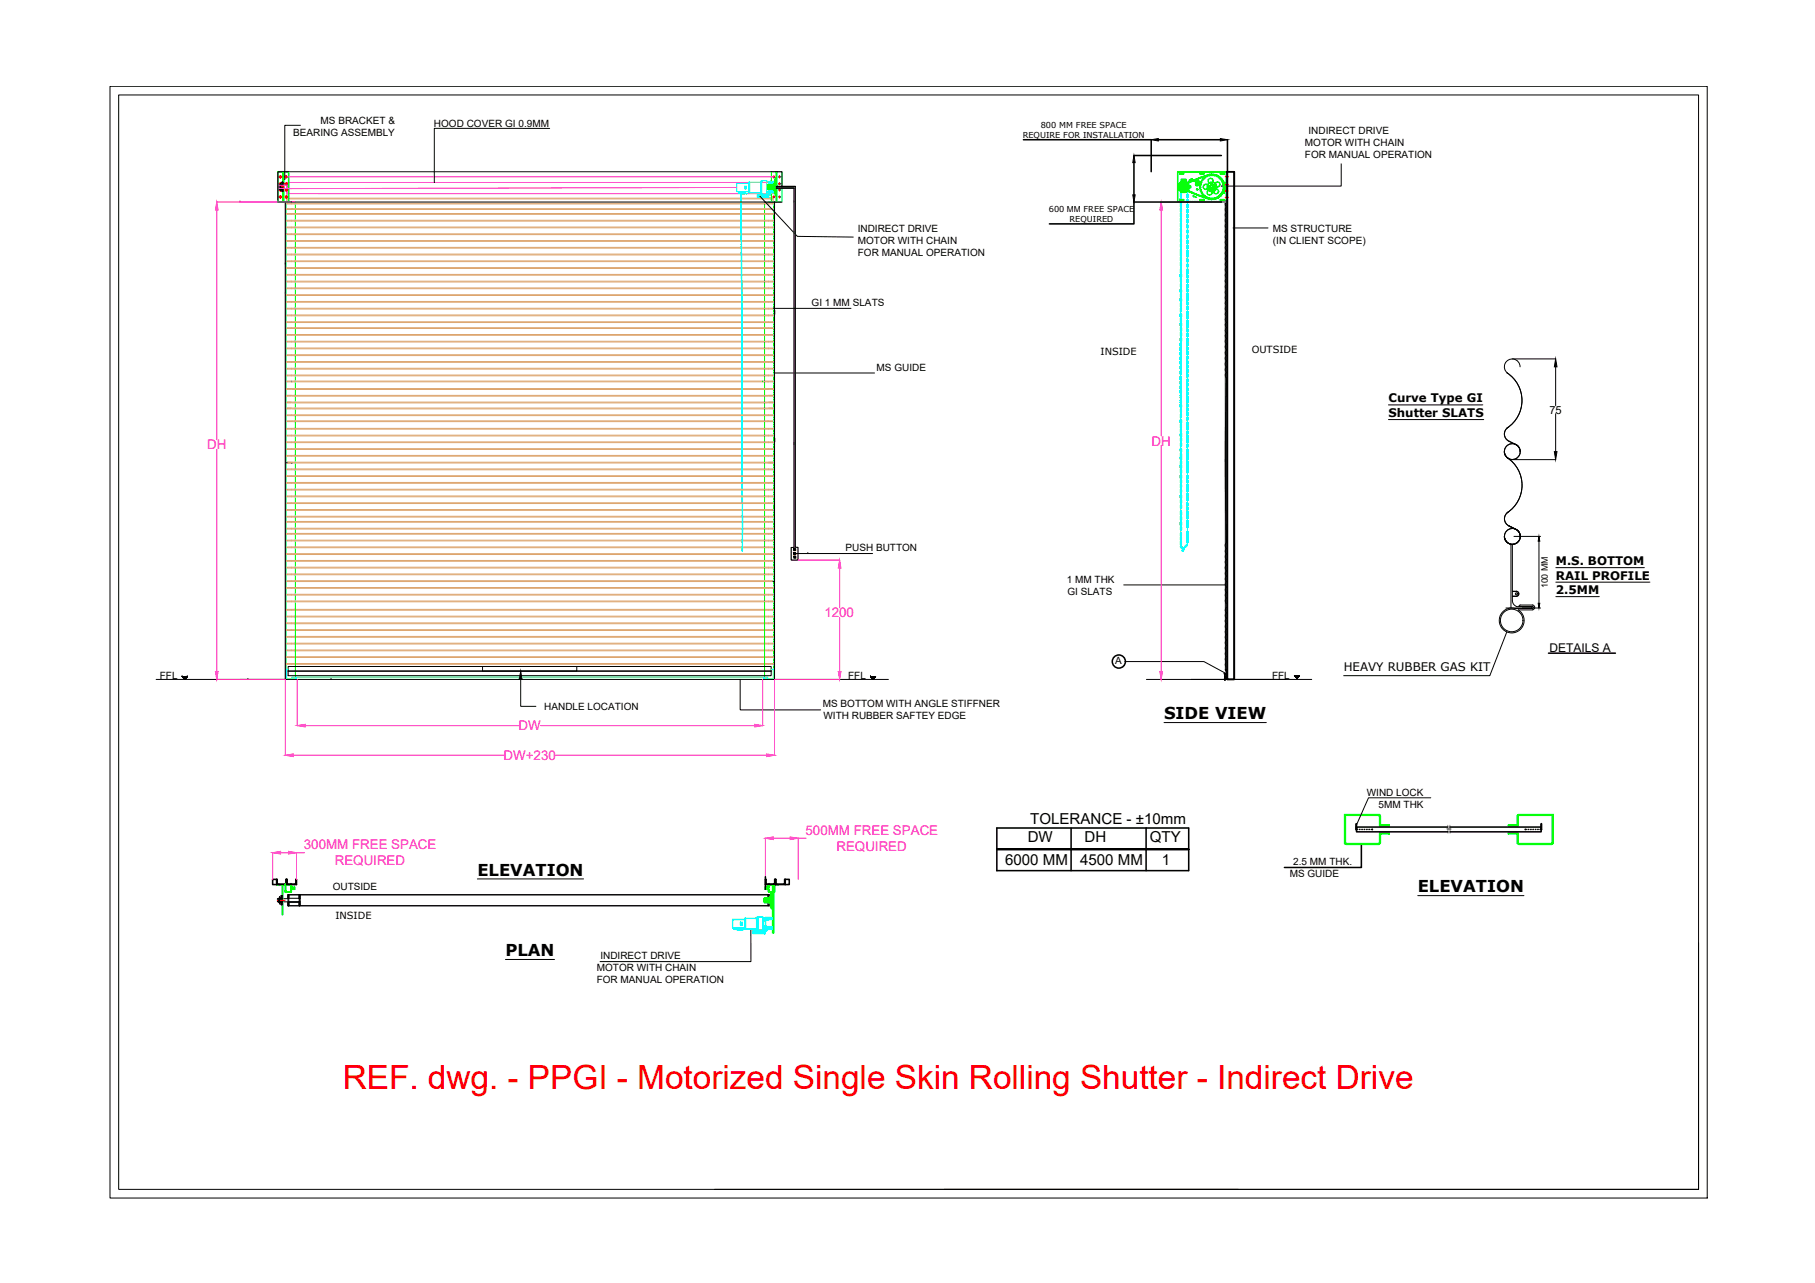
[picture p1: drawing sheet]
<svg xmlns="http://www.w3.org/2000/svg" width="297mm" height="210mm" viewBox="0 0 297 210" stroke-linecap="round" stroke-linejoin="round" font-family="sans-serif">
<defs><g id="words">
<text font-size="5.5" fill="#f00" x="56.1" y="178.2">REF. dwg. - PPGI - Motorized Single Skin Rolling Shutter - Indirect Drive</text>
<g font-size="2.7">
<text x="190.5" y="117.7">SIDE VIEW</text>
<text x="78.1" y="143.2">ELEVATION</text>
<text x="232" y="146">ELEVATION</text>
<text x="82.7" y="156.4">PLAN</text>
</g>
<g font-size="2.5">
<text x="168.2" y="137.8">DW</text>
<text x="168.6" y="134.9">TOLERANCE - ±10mm</text>
<text x="177.5" y="137.8">DH</text>
<text x="188.2" y="137.8">QTY</text>
<text x="164.5" y="141.5">6000 MM</text>
<text x="176.8" y="141.5">4500 MM</text>
<text x="190.2" y="141.5">1</text>
</g>
<g font-size="2.2" fill="#f0f">
<text x="33.9" y="73.5">DH</text>
<text x="188.5" y="72.9">DH</text>
<text x="134.9" y="101">1200</text>
<text x="84.8" y="119.5">DW</text>
<text x="82.4" y="124.3">DW+230</text>
<text x="131.8" y="136.5">500MM FREE SPACE</text>
<text x="49.7" y="138.9">300MM FREE SPACE</text>
<text x="54.8" y="141.5">REQUIRED</text>
<text x="136.9" y="139.2">REQUIRED</text>
</g>
<text font-size="2" x="253.6" y="106.6">DETAILS A</text>
<g font-size="1.9">
<text x="227.2" y="65.8">Curve Type GI</text>
<text x="227.2" y="68.2">Shutter SLATS</text>
<text x="254.6" y="92.5">M.S. BOTTOM</text>
<text x="254.6" y="94.8">RAIL PROFILE</text>
<text x="254.6" y="97.2">2.5MM</text>
<text x="219.9" y="109.7">HEAVY RUBBER GAS KIT</text>
</g>
<text font-size="1.8" x="253.6" y="67.7">75</text>
<g font-size="1.6">
<text x="48" y="22.2">BEARING ASSEMBLY</text>
<text x="52.5" y="20.3">MS BRACKET &amp;</text>
<text x="71" y="20.8">HOOD COVER GI 0.9MM</text>
<text x="213.6" y="23.9">MOTOR WITH CHAIN</text>
<text x="214.2" y="21.9">INDIRECT DRIVE</text>
<text x="213.6" y="25.9">FOR MANUAL OPERATION</text>
<text x="140.4" y="38">INDIRECT DRIVE</text>
<text x="140.4" y="42">FOR MANUAL OPERATION</text>
<text x="140.4" y="40">MOTOR WITH CHAIN</text>
<text x="208.3" y="37.9">MS STRUCTURE</text>
<text x="208.3" y="39.9">(IN CLIENT SCOPE)</text>
<text x="132.8" y="50">GI 1 MM SLATS</text>
<text x="180.1" y="58">INSIDE</text>
<text x="204.9" y="57.7">OUTSIDE</text>
<text x="143.5" y="60.8">MS GUIDE</text>
<text x="138.4" y="90.2">PUSH BUTTON</text>
<text x="174.6" y="95.3">1 MM THK</text>
<text x="174.7" y="97.3">GI SLATS</text>
<text x="26.2" y="111.1">FFL</text>
<text x="138.8" y="111.1">FFL</text>
<text x="182.5" y="108.6">A</text>
<text x="208.2" y="111.1">FFL</text>
<text x="89.1" y="116.2">HANDLE LOCATION</text>
<text x="134.7" y="115.6">MS BOTTOM WITH ANGLE STIFFNER</text>
<text x="134.8" y="117.6">WITH RUBBER SAFTEY EDGE</text>
<text x="223.7" y="130.3">WIND LOCK</text>
<text x="225.6" y="132.2">5MM THK</text>
<text x="211.1" y="143.5">MS GUIDE</text>
<text x="211.7" y="141.5">2.5 MM THK.</text>
<text x="54.5" y="145.5">OUTSIDE</text>
<text x="54.9" y="150.4">INSIDE</text>
<text x="97.7" y="160.9">FOR MANUAL OPERATION</text>
<text x="97.7" y="158.9">MOTOR WITH CHAIN</text>
<text x="98.3" y="157">INDIRECT DRIVE</text>
</g>
<text font-size="1.5" x="253.3" y="96.3" transform="rotate(-90 253.3 96.3)">100 MM</text>
<g font-size="1.3">
<text x="167.4" y="22.6">REQUIRE FOR INSTALLATION</text>
<text x="170.3" y="21">800 MM FREE SPACE</text>
<text x="171.7" y="34.7">600 MM FREE SPACE</text>
<text x="175" y="36.4">REQUIRED</text>
</g>
</g></defs>
<!-- layer: 0 -->
<g fill="none" stroke="#dda56e" stroke-width=".16">
<path d="M46.9 33.2h79.6v.2h-79.6zM46.9 34.1h79.6v.2h-79.6zM46.9 39.4h79.6v.1h-79.6zM46.9 38.3h79.6v.1h-79.6zM46.9 37.1h79.6v.2h-79.6zM46.9 36h79.6v.2h-79.6zM46.9 34.9h79.6v.2h-79.6zM46.9 32.5h79.6M46.9 32.4h79.6M46.7 48h.1M46.9 58h79.6v.2h-79.6zM46.9 54.7h79.6v.2h-79.6z"/>
<path d="M46.9 53.6h79.6v.1h-79.6zM46.9 52.6h79.6v.2h-79.6zM46.9 51.5h79.6v.2h-79.6zM46.9 50.4h79.6v.2h-79.6zM46.9 49.3h79.6v.1h-79.6zM46.9 48.2h79.6v.1h-79.6zM46.9 47.1h79.6v.1h-79.6zM46.9 46h79.6v.1h-79.6zM46.9 44.9h79.6v.1h-79.6zM46.9 43.8h79.6v.1h-79.6zM46.9 42.7h79.6v.1h-79.6zM46.9 41.6h79.6v.1h-79.6z"/>
<path d="M46.9 40.5h79.6v.1h-79.6zM46.9 55.8h79.6v.2h-79.6zM46.9 56.9h79.6v.2h-79.6zM46.9 59.2h79.6v.1h-79.6zM46.9 60.3h79.6v.1h-79.6zM46.9 71.2h79.6v.1h-79.6zM46.9 67.9h79.6v.1h-79.6zM46.9 73.4h79.6v.1h-79.6zM46.9 76.7h79.6v.2h-79.6zM46.9 78.9h79.6v.2h-79.6zM46.9 68.9h79.6v.1h-79.6zM46.9 75.6h79.6v.1h-.3"/>
<path d="M46.9 61.4h79.6v.1h-79.6zM46.9 62.3h79.6v.2h-79.6zM46.9 70.1h79.6v.1h-79.6zM46.9 72.3h79.6v.1h-79.6zM46.9 74.5h79.6v.1h-79.6zM46.9 77.8h79.6v.2h-79.6zM46.9 63.6h79.6M46.9 65.8h79.6M46.9 66.8h79.6M47.1 75.6h-.2v.1h.8M47.7 63.6h-.8v.1h.8M47.7 65.8h-.8v.1h.8"/>
<path d="M47.7 66.8h-.8v.1h.8M47.7 64.8h-.8v-.1h79.6v.1h-.7M47.8 64.8h77.9M47.8 65.9h77.9M47.8 66.9h77.9M47.8 75.7h73.6M121.5 75.7h4.8M125.8 63.6h.7v.1h-78.7M125.8 65.8h.7v.1h-.7M125.8 66.8h.7v.1h-.7M126.4 75.6h.1v.1h-.1M46.9 92.8h79.6v.1h-79.6z"/>
<path d="M46.9 89.5h79.6v.1h-79.6zM46.9 88.4h79.6v.1h-79.6zM46.9 97.2h79.6v.2h-79.6zM46.9 95h79.6v.1h-79.6zM46.9 85.3h79.6v.1h-79.6zM46.9 87.3h79.6v.1h-79.6zM46.9 80h79.6v.2h-79.6zM46.9 83.4h79.6v.1h-79.6zM46.9 82.3h79.6v.1h-79.6zM46.9 99.7h79.6v.1h-79.6zM46.9 81.1h79.6v.2h-79.6zM46.9 84.5h79.6v.1h-79.6z"/>
<path d="M46.9 86.4h79.6v.2h-79.6zM46.9 90.6h79.6v.1h-79.6zM46.9 91.7h79.6v.1h-79.6zM46.9 93.9h79.6v.1h-79.6zM46.9 96.1h79.6v.1h-79.6zM46.9 98.3h79.6v.2h-79.6zM46.9 108.6h79.6v.1h-79.6zM46.9 107.4h79.6v.2h-79.6zM46.9 106.3h79.6v.2h-79.6zM46.9 105.2h79.6v.2h-79.6zM46.9 104.1h79.6v.2h-79.6zM46.9 103h79.6v.1h-79.6z"/>
<path d="M46.9 101.9h79.6v.1h-79.6zM46.9 100.8h79.6v.1h-79.6z"/>
</g>
<g fill="none" stroke="#0f0" stroke-width=".16">
<path d="M45.5 33.1h2.2M46.7 33.1v78.1h1M46.8 33.3v.2M46.8 33.6v.2M46.8 33.9v.2M46.8 34.2v.2M46.8 34.5v.2M46.8 34.8v.2M46.8 35.1v.2M46.8 35.4v.2M46.8 35.7v.2M46.8 36v.2"/>
<path d="M46.8 36.3v.2M46.8 36.6v.2M46.8 36.9v.2M46.8 37.1v.2M46.8 37.4v.2M46.8 37.7v.2M46.8 38v.2M46.8 38.3v.2M46.8 38.6v.2M46.8 38.9v.2M46.8 39.2v.2M46.8 39.5v.2"/>
<path d="M46.8 39.8v.2M47.8 34.1h.1M48.3 33.1h-1.5v.1M48.3 33.1v78h-1.5v-.1M125.6 30.3v.6M125.7 30.3v.6zM125.7 30.7h.1M125.7 30.2v.2h.2M125.7 30.4h.1M125.7 30.3h-.2v.5h.2M125.8 30.3h.5M125.8 30.8h.5"/>
<path d="M125.8 33.1h1v78.1h-1M125.9 30.8l.6 .1h-.6v-.2h-.2v.3h.8M125.9 30.7h-.2v.3M125.9 30.4h.1M126.2 29.7v-1.6h1.8v5h-1.8v-1.4M126.4 30.3h.1M126.4 30.8h.1M126.5 30.3h.1M126.5 30.8h.1M126.5 30.2h-.8v.2h.2v-.1h.6h-.6M126.5 30.1l.1-.1v1.1zM126.5 30.6h-.8h.8"/>
<path d="M126.6 30h.1v1.1h-.1M126.6 30.3h.1M126.6 30.8h.1M126.6 33.2v-.1h-1.5v78.1M126.6 33.3v.2M126.6 33.6v.2M126.6 33.9v.2M126.6 34.2v.2M126.6 34.5v.2M126.6 34.8v.2M126.6 35.1v.2M126.6 35.4v.2"/>
<path d="M126.6 35.7v.2M126.6 36v.2M126.6 36.3v.2M126.6 36.6v.2M126.6 36.9v.2M126.6 37.1v.2M126.6 37.4v.2M126.6 37.7v.2M126.6 38v.2M126.6 38.3v.2M126.6 38.6v.2M126.6 38.9v.2"/>
<path d="M126.6 39.2v.2M126.6 39.5v.2M126.6 39.8v.2M126.7 30.3h.1M126.7 30.8h.1M126.8 30.3h.1M126.8 30.8h.1M126.9 29.2v2.7l-.1-1.3v1.1l-.1-.1v-2l.1-.1v1.1zM126.9 28.1h.2v5h-.2l.2-.1v-4.8zM126.9 29.2v-.1h.2l-.1 1.5M126.9 30.3h.1M126.9 30.8h.1"/>
<path d="M127 30.6l.1 1.4h-.2v-.1M127 30.6l.1 1.4M127 28.1v5M127.1 29.1l-.1 1.5M127.1 31.3h.1M127.1 31.4h.1M127.1 29.8h.1M127.1 29.9h.1M127.1 30.3h.1M127.1 30.8h.1M127.2 28.1v5M46.8 40.1v.2"/>
<path d="M46.8 40.4v.2M46.8 40.7v.2M46.8 41v.2M46.8 41.3v.1M46.8 41.6v.1M46.8 41.8v.2M46.8 42.1v.2M46.8 42.4v.2M46.8 42.7v.2M46.8 43v.2M46.8 43.3v.2M46.8 43.6v.2"/>
<path d="M46.8 43.9v.2M46.8 44.2v.2M46.8 44.5v.2M46.8 44.8v.2M46.8 45.1v.2M46.8 45.3v.3M46.8 45.6v.2M46.8 45.9v.2M46.8 46.2v.2M46.8 46.5v.2M46.8 46.8v.2M46.8 47.1v.2"/>
<path d="M46.8 47.4v.2M46.8 47.7v.2M46.8 48v.2M46.8 48.3v.2M46.8 48.6v.2M46.8 48.9v.2M46.8 49.2v.2M46.8 49.5v.1M46.8 49.7v.2M46.8 50v.2M46.8 50.3v.2M46.8 50.6v.2"/>
<path d="M46.8 50.9v.2M46.8 51.2v.2M46.8 51.5v.2M46.8 51.8v.2M46.8 52.1v.2M46.8 52.4v.2M46.8 52.7v.2M46.8 53v.2M46.8 53.3v.2M46.8 53.6v.2M46.8 53.8v.2M46.8 54.1v.2"/>
<path d="M46.8 54.4v.2M46.8 54.7v.2M46.8 55v.2M46.8 55.3v.2M46.8 55.6v.2M46.8 55.9v.2M46.8 56.2v.2M46.8 56.5v.2M46.8 56.8v.2M46.8 57.1v.2M46.8 57.4v.2M46.8 57.7v.1"/>
<path d="M46.8 57.9v.2M46.8 58.2v.2M46.8 58.5v.2M46.8 58.8v.2M46.8 59.1v.2M46.8 59.4v.2M46.8 59.7v.2M46.8 60v.2M126.6 40.1v.2M126.6 40.4v.2M126.6 40.7v.2M126.6 41v.2"/>
<path d="M126.6 41.3v.1M126.6 41.6v.1M126.6 41.8v.2M126.6 42.1v.2M126.6 42.4v.2M126.6 42.7v.2M126.6 43v.2M126.6 43.3v.2M126.6 43.6v.2M126.6 43.9v.2M126.6 44.2v.2M126.6 44.5v.2"/>
<path d="M126.6 44.8v.2M126.6 45.1v.2M126.6 45.3v.3M126.6 45.6v.2M126.6 45.9v.2M126.6 46.2v.2M126.6 46.5v.2M126.6 46.8v.2M126.6 47.1v.2M126.6 47.4v.2M126.6 47.7v.2M126.6 48v.2"/>
<path d="M126.6 48.3v.2M126.6 48.6v.2M126.6 48.9v.2M126.6 49.2v.2M126.6 49.5v.1M126.6 49.7v.2M126.6 50v.2M126.6 50.3v.2M126.6 50.6v.2M126.6 50.9v.2M126.6 51.2v.2M126.6 51.5v.2"/>
<path d="M126.6 51.8v.2M126.6 52.1v.2M126.6 52.4v.2M126.6 52.7v.2M126.6 53v.2M126.6 53.3v.2M126.6 53.6v.2M126.6 53.8v.2M126.6 54.1v.2M126.6 54.4v.2M126.6 54.7v.2M126.6 55v.2"/>
<path d="M126.6 55.3v.2M126.6 55.6v.2M126.6 55.9v.2M126.6 56.2v.2M126.6 56.5v.2M126.6 56.8v.2M126.6 57.1v.2M126.6 57.4v.2M126.6 57.7v.1M126.6 57.9v.2M126.6 58.2v.2M126.6 58.5v.2"/>
<path d="M126.6 58.8v.2M126.6 59.1v.2M126.6 59.4v.2M126.6 59.7v.2M126.6 60v.2M46.8 60.3v.2M46.8 60.6v.2M46.8 60.9v.2M46.8 61.2v.2M46.8 61.5v.2M46.8 61.8v.2M46.8 62.1v.1"/>
<path d="M46.8 62.3v.2M46.8 62.6v.2M46.8 62.9v.2M46.8 63.2v.2M46.8 63.5v.2M46.8 63.8v.2M46.8 64.1v.2M46.8 64.4v.2M46.8 64.7v.2M46.8 65v.2M46.8 65.3v.2M46.8 65.6v.2"/>
<path d="M46.8 65.9v.2M46.8 66.1v.2M46.8 66.4v.2M46.8 66.7v.2M46.8 67v.2M46.8 67.3v.2M46.8 67.6v.2M46.8 67.9v.2M46.8 68.2v.2M46.8 68.5v.2M46.8 68.8v.2M46.8 69.1v.2"/>
<path d="M46.8 69.4v.2M46.8 69.7v.2M46.8 70v.1M46.8 70.3v.1M46.8 70.5v.2M46.8 70.8v.2M46.8 71.1v.2M46.8 71.4v.2M46.8 71.7v.2M46.8 72v.2M46.8 72.3v.2M46.8 72.6v.2"/>
<path d="M46.8 72.9v.2M46.8 73.2v.2M46.8 73.5v.2M46.8 73.8v.2M46.8 74.1v.2M46.8 74.3v.2M46.8 74.6v.2M46.8 74.9v.2M46.8 75.2v.2M46.8 75.5v.2M46.8 75.8v.2M46.8 76.1v.2"/>
<path d="M46.8 76.4v.2M46.8 76.7v.2M46.8 77v.2M46.8 77.3v.2M46.8 77.6v.2M46.8 77.9v.2M46.8 78.2v.1M46.8 78.5v.1M46.8 78.7v.2M46.8 79v.2M46.8 79.3v.2M46.8 79.6v.2"/>
<path d="M46.8 79.9v.2M47.7 62.3v.2M124.8 62.3v.2M126.6 60.3v.2M126.6 60.6v.2M126.6 60.9v.2M126.6 61.2v.2M126.6 61.5v.2M126.6 61.8v.2M126.6 62.1v.1M126.6 62.3v.2M126.6 62.6v.2"/>
<path d="M126.6 62.9v.2M126.6 63.2v.2M126.6 63.5v.2M126.6 63.8v.2M126.6 64.1v.2M126.6 64.4v.2M126.6 64.7v.2M126.6 65v.2M126.6 65.3v.2M126.6 65.6v.2M126.6 65.9v.2M126.6 66.1v.2"/>
<path d="M126.6 66.4v.2M126.6 66.7v.2M126.6 67v.2M126.6 67.3v.2M126.6 67.6v.2M126.6 67.9v.2M126.6 68.2v.2M126.6 68.5v.2M126.6 68.8v.2M126.6 69.1v.2M126.6 69.4v.2M126.6 69.7v.2"/>
<path d="M126.6 70v.1M126.6 70.3v.1M126.6 70.5v.2M126.6 70.8v.2M126.6 71.1v.2M126.6 71.4v.2M126.6 71.7v.2M126.6 72v.2M126.6 72.3v.2M126.6 72.6v.2M126.6 72.9v.2M126.6 73.2v.2"/>
<path d="M126.6 73.5v.2M126.6 73.8v.2M126.6 74.1v.2M126.6 74.3v.2M126.6 74.6v.2M126.6 74.9v.2M126.6 75.2v.2M126.6 75.5v.2M126.6 75.8v.2M126.6 76.1v.2M126.6 76.4v.2M126.6 76.7v.2"/>
<path d="M126.6 77v.2M126.6 77.3v.2M126.6 77.6v.2M126.6 77.9v.2M126.6 78.2v.1M126.6 78.5v.1M126.6 78.7v.2M126.6 79v.2M126.6 79.3v.2M126.6 79.6v.2M126.6 79.9v.2M46.8 80.2v.2"/>
<path d="M46.8 80.5v.2M46.8 80.8v.2M46.8 81.1v.2M46.8 81.4v.2M46.8 81.7v.2M46.8 82v.2M46.8 82.3v.2M46.8 82.6v.1M46.8 82.8v.2M46.8 83.1v.2M46.8 83.4v.2M46.8 83.7v.2"/>
<path d="M46.8 84v.2M46.8 84.3v.2M46.8 84.6v.2M46.8 84.9v.2M46.8 85.2v.2M46.8 85.5v.2M46.8 85.8v.2M46.8 86.1v.2M46.8 86.4v.2M46.8 86.6v.2M46.8 86.9v.2M46.8 87.2v.2"/>
<path d="M46.8 87.5v.2M46.8 87.8v.2M46.8 88.1v.2M46.8 88.4v.2M46.8 88.7v.2M46.8 89v.2M46.8 89.3v.2M46.8 89.6v.2M46.8 89.9v.2M46.8 90.2v.2M46.8 90.5v.2M46.8 90.8v.1"/>
<path d="M46.8 91v.2M46.8 91.3v.2M46.8 91.6v.2M46.8 91.9v.2M46.8 92.2v.2M46.8 92.5v.2M46.8 92.8v.2M46.8 93.1v.2M46.8 93.4v.2M46.8 93.7v.2M46.8 94v.2M46.8 94.3v.2"/>
<path d="M46.8 94.6v.2M46.8 94.8v.2M46.8 95.1v.2M46.8 95.4v.2M46.8 95.7v.2M46.8 96v.2M46.8 96.3v.2M46.8 96.6v.2M46.8 96.9v.2M46.8 97.2v.2M46.8 97.5v.2M46.8 97.8v.2"/>
<path d="M46.8 98.1v.2M46.8 98.4v.2M46.8 98.7v.2M46.8 99v.1M46.8 99.3v.1M46.8 99.5v.2M46.8 99.8v.2M126.6 80.2v.2M126.6 80.5v.2M126.6 80.8v.2M126.6 81.1v.2M126.6 81.4v.2"/>
<path d="M126.6 81.7v.2M126.6 82v.2M126.6 82.3v.2M126.6 82.6v.1M126.6 82.8v.2M126.6 83.1v.2M126.6 83.4v.2M126.6 83.7v.2M126.6 84v.2M126.6 84.3v.2M126.6 84.6v.2M126.6 84.9v.2"/>
<path d="M126.6 85.2v.2M126.6 85.5v.2M126.6 85.8v.2M126.6 86.1v.2M126.6 86.4v.2M126.6 86.6v.2M126.6 86.9v.2M126.6 87.2v.2M126.6 87.5v.2M126.6 87.8v.2M126.6 88.1v.2M126.6 88.4v.2"/>
<path d="M126.6 88.7v.2M126.6 89v.2M126.6 89.3v.2M126.6 89.6v.2M126.6 89.9v.2M126.6 90.2v.2M126.6 90.5v.2M126.6 90.8v.1M126.6 91v.2M126.6 91.3v.2M126.6 91.6v.2M126.6 91.9v.2"/>
<path d="M126.6 92.2v.2M126.6 92.5v.2M126.6 92.8v.2M126.6 93.1v.2M126.6 93.4v.2M126.6 93.7v.2M126.6 94v.2M126.6 94.3v.2M126.6 94.6v.2M126.6 94.8v.2M126.6 95.1v.2M126.6 95.4v.2"/>
<path d="M126.6 95.7v.2M126.6 96v.2M126.6 96.3v.2M126.6 96.6v.2M126.6 96.9v.2M126.6 97.2v.2M126.6 97.5v.2M126.6 97.8v.2M126.6 98.1v.2M126.6 98.4v.2M126.6 98.7v.2M126.6 99v.1"/>
<path d="M126.6 99.3v.1M126.6 99.5v.2M126.6 99.8v.2M46.8 100.1v.2M46.8 100.4v.2M46.8 100.7v.2M46.8 101v.2M46.8 101.3v.2M46.8 101.6v.2M46.8 101.9v.2M46.8 102.2v.2M46.8 102.5v.2"/>
<path d="M46.8 102.8v.2M46.8 103v.3M46.8 103.3v.2M46.8 103.6v.2M46.8 103.9v.2M46.8 104.2v.2M46.8 104.5v.2M46.8 104.8v.2M46.8 105.1v.2M46.8 105.4v.2M46.8 105.7v.2M46.8 106v.2"/>
<path d="M46.8 106.3v.2M46.8 106.6v.2M46.8 106.9v.2M46.8 107.2v.1M46.8 107.4v.2M46.8 107.7v.2M46.8 108v.2M46.8 108.3v.2M46.8 108.6v.2M46.8 108.9v.2M46.8 109.2v.2M46.8 109.5v.2"/>
<path d="M46.8 109.8v.2M46.8 110.1v.2M46.8 110.4v.2M46.8 110.7v.2M125.1 111.1h.1M125.3 111.1h.1M125.4 111.1h.1M125.6 111.1h.1M125.8 111.1h.1M125.9 111.1h.1M126.1 111.1h.1M126.2 111.1h.1"/>
<path d="M126.4 111.1h.1M126.6 111l-.1 .1M126.6 100.1v.2M126.6 100.4v.2M126.6 100.7v.2M126.6 101v.2M126.6 101.3v.2M126.6 101.6v.2M126.6 101.9v.2M126.6 102.2v.2M126.6 102.5v.2M126.6 102.8v.2"/>
<path d="M126.6 103v.3M126.6 103.3v.2M126.6 103.6v.2M126.6 103.9v.2M126.6 104.2v.2M126.6 104.5v.2M126.6 104.8v.2M126.6 105.1v.2M126.6 105.4v.2M126.6 105.7v.2M126.6 106v.2M126.6 106.3v.2"/>
<path d="M126.6 106.6v.2M126.6 106.9v.2M126.6 107.2v.1M126.6 107.4v.2M126.6 107.7v.2M126.6 108v.2M126.6 108.3v.2M126.6 108.6v.2M126.6 108.9v.2M126.6 109.2v.2M126.6 109.5v.2M126.6 109.8v.2"/>
<path d="M126.6 110.1v.2M126.6 110.4v.2M126.6 110.7v.2M45.3 144.7h1.8v.1h-1.8zM45.4 144.8h.1M46.2 144.8h.1v4.9h-.1zM125.7 144.7h1.7v.1h-1.7zM126.4 144.8h.3v7.9h-.3zM126.6 144.8v.2M126.6 145.1v.3M126.6 145.5v.3M126.6 145.9v.2"/>
<path d="M126.6 146.3v.2M126.6 146.7v.2M126.6 147.1v.2M126.6 147.4v.3M126.6 147.8v.3M126.6 148.2v.3M126.6 148.6v.3M126.6 149v.3M126.6 149.4v.3M126.6 149.8v.3M126.6 150.2v.2M126.6 150.6v.2"/>
<path d="M126.6 151v.2M126.6 151.4v.2M126.6 151.7v.3M126.6 152.1v.3M126.6 152.5v.2"/>
<circle cx="126.6" cy="28.9" r=".13"/>
<circle cx="126.6" cy="32.2" r=".13"/>
<circle cx="127.6" cy="28.9" r=".13"/>
<circle cx="127.6" cy="30.1" r=".13"/>
<circle cx="127.6" cy="31.1" r=".13"/>
<circle cx="127.6" cy="32.2" r=".13"/>
</g>
<path d="M46.9 31.6v1.5h-1.4M126.5 32.4v.7h1.5" fill="none" stroke="#b88a5c" stroke-width=".16"/>
<path d="M46.9 29.9h79.8v1.8h-79.8zM46.9 31l.2 .1M46.9 30.3h-1.3v.5h1.3M47.1 28.9h79.5M47.1 29.9v1.8M120.6 30.7l-73.8 .2M126.6 29.9v1.8" fill="none" stroke="#f0f" stroke-width=".16"/>
<path d="M47.1 30.4l-.2 .1" fill="none" stroke="#b85c8a" stroke-width=".16"/>
<g fill="none" stroke="#000" stroke-width=".16">
<path d="M18 14.1h261.4v181.9h-261.4zM19.4 15.5h258.6v179.1h-258.6zM39.3 33.1h.1M45.5 33.1h82.5M46.7 33.1v78.1M47.7 33.1h.1M49.2 20.5h-2.6v8.8M90 21h-18.9v8.9M124.4 32.1l6.1 6.6 9.1 .1M126.5 30.3h.5M126.8 33.1v78M129.9 30.8v58.8h-.4v2h1.1v-2.1h-.4v-59h-2.2v-2.4h-82.5v4.7"/>
<path d="M129.9 33.1h.1M129.9 37.9h.1M201.8 37.3h5.7M219.5 26.8v3.6h-19.6M46.7 43.2h.1M126.6 50.5h12.7M126.8 50.8v.6M247.5 58.7h7.1M46.9 75.6v.1M47.7 75.7h.1M126.8 61h16.3M126.8 71.7v.6"/>
<path d="M129.9 72.4v.3M227.2 66.2h15.5M227.2 68.6h15.6M246.6 70a5.4 5.4 0 0 0 0-9 5.4 5.4 0 0 1 0 9M246.7 74.9a5.4 5.4 0 0 1 0 9M246.8 69.9a1.29 1.29 0 0 0 .2 2.3M246.9 69.9a1.3 1.3 0 0 0-.7 1.2 1.3 1.3 0 0 0 .8 1.1M247 72.2l1.2 .6a1.3 1.3 0 0 1-.1 2.2 1.3 1.3 0 0 1-1.9-1.1M247.5 75.2h7.1M248.8 60a1.29 1.29 0 0 0-1.9-1.1 1.29 1.29 0 0 0-.2 2.2M248.8 73.9a1.29 1.29 0 0 0-1.9-1.2 1.29 1.29 0 0 0-.1 2.2M248.8 73.9a1.3 1.3 0 0 0-1.9-1.1 1.3 1.3 0 0 0-.1 2.2"/>
<path d="M248.8 73.9h.1M254.6 60v6.4M254.6 67.7v6.2M126.5 95.1h.3M130.2 90.6h12.6M132.2 90.6h.1M183.9 95.7h16.6M246.2 87.8a1.3 1.3 0 0 0 1.9 1.1 1.3 1.3 0 0 0 .1-2.2 1.3 1.3 0 0 1-.1 2.2 1.3 1.3 0 0 1-1.9-1.1zM246.5 99.5h5.6M246.8 88.8a1.29 1.29 0 0 1 .1-2.2 1.29 1.29 0 0 1 1.9 1.2 1.3 1.3 0 0 0-1.9-1.2 1.3 1.3 0 0 0-.1 2.3M246.8 83.8a1.29 1.29 0 0 0 .2 2.2M246.9 83.7a1.3 1.3 0 0 0-.7 1.2 1.3 1.3 0 0 0 .8 1.1"/>
<path d="M247 86.1l1.2 .6M247.2 89l.1 .2v10.3M247.5 89.1v9.1a1.05 1.05 0 0 0 .7 1l2.3 .1 .2 .2M247.5 96.7h.7M247.5 96.8h.7M247.5 97.6h.7M247.5 97.5h.7M247.8 87.8h4.3M248.2 96.7a.43 .43 0 0 1 .4 .4 .43 .43 0 0 1-.4 .5M248.2 96.8a.38 .38 0 0 1 .3 .3 .38 .38 0 0 1-.3 .4M248.8 99l-.2 .2h2.2l.2 .2-.2 .1h-2.9a2.04 2.04 0 0 0-2.5 2.3 2.04 2.04 0 0 0 3.1 1.4 2.04 2.04 0 0 0 0-3.4h2.3M248.8 99h2"/>
<path d="M250.8 99a.4 .4 0 0 1 .4 .4 .4 .4 0 0 1-.4 .4M251.9 88.5v10.2M254.6 92.9h14.5M254.6 95.2h15.4M254.6 97.6h7.1M25.5 111.2h119.9M29.8 110.7h.1M29.8 110.7h.9l-.5 .5zM29.9 110.7h.1M29.9 110.8h.1M29.9 110.8v-.1v.1M29.9 110.7v.1z"/>
<path d="M29.9 110.8l.1-.1-.1 .1M29.9 110.7v.1M30 110.7l-.1 .1zM30 110.9v-.2v.2M30 110.7v.1zM30 110.7v.2M30 110.7v.2zM30 110.9l.1-.2-.1 .2M30.1 110.7l-.1 .2M30.1 111l.1-.3-.1 .3M30.1 110.7l-.1 .2zM30.1 110.7l-.1 .2 .1-.2"/>
<path d="M30.1 110.7l-.1 .3M30.1 110.7v.3M30.2 111.1l.1-.4-.1 .4M30.2 110.7l-.1 .3zM30.2 110.7l-.1 .3M30.2 110.7v.4zM30.3 110.7l-.1 .4M30.3 111.1l.1-.4-.1 .4M30.3 110.7l-.1 .4zM30.3 110.7l-.1 .4 .1-.4M30.4 111v-.3v.3M30.4 110.7l-.2 .5"/>
<path d="M30.4 111l.1-.3-.1 .3M30.4 110.7l-.1 .4zM30.4 110.7l-.1 .4M30.4 110.9l.1-.2-.1 .2M30.4 110.7v.3M30.5 110.7l-.1 .3zM30.5 110.9v-.2l-.1 .2M30.5 110.7l-.1 .2M30.5 110.8l.1-.1-.1 .1M30.5 110.7v.2zM30.5 110.7v.2M30.6 110.8v-.1v.1"/>
<path d="M30.6 110.7l-.1 .1M30.6 110.8h.1M30.6 110.7v.1M30.6 110.7h.1M40.6 111.2h.1M47.2 109h79v1.5h-79zM54.2 111.2h.1M79 109h15.4v.8h-15.4zM85.2 111.1v4.5h2.5M121.1 111.2v4.9h13.2M142.5 110.7h.1M142.5 110.7v.1"/>
<path d="M142.5 110.8l.1-.1-.1 .1M142.6 110.7l-.1 .1 .1-.1M142.6 110.7v.1zM142.6 110.8l.1-.1-.1 .1M142.6 110.7v.1M142.7 110.7l-.1 .1zM142.7 110.9v-.2v.2M142.7 110.7l-.1 .2M142.7 110.7l-.1 .2zM142.7 110.7v.2zM142.7 110.9l.1-.2-.1 .2M142.7 110.7v.2"/>
<path d="M142.7 111l.1-.3-.1 .3M142.8 110.7l-.1 .2M142.8 111l.1-.3-.1 .3M142.8 110.7l-.1 .3 .1-.3M142.8 110.7l-.1 .3M142.8 111.1l.1-.4-.1 .4M142.8 111.1l.2-.4-.2 .4M142.9 110.7l-.1 .3M142.9 110.7l-.1 .4 .1-.4M142.9 110.7l-.1 .4M142.9 111.1l.1-.4-.1 .4M142.9 111.1l.2-.4-.2 .4"/>
<path d="M142.9 111.1l.2-.4-.1 .4M143 110.7l-.1 .4zM143 111l.1-.3-.1 .3M143 110.7l-.1 .4M143 110.7l-.1 .5 .1-.5M143.1 111v-.3v.3M143.1 110.7l-.2 .4M143.1 110.7l-.1 .4M143.1 110.9l.1-.2-.1 .3M143.1 110.9l.1-.2-.1 .2M143.1 110.7l-.1 .3M143.1 110.7v.3"/>
<path d="M143.2 110.7l-.1 .3M143.2 110.8v-.1v.1M143.2 110.7v.2M143.2 110.7v.1zM143.2 110.8l.1-.1-.1 .1M143.2 110.8h.1M143.2 110.7v.1M143.3 110.7h.1M143.3 110.7h-.8l.4 .5 .4-.5M184.1 108.2h12.9l3.7 2M187.6 111.2h27.1M190.5 118.2h16.7"/>
<path d="M200.4 111.2v.1l.1-.1M200.6 109.6v-.1l.1 .2 .1-.1-.1-.1-.2 .1 .2 .3v1.3M200.7 110.8l-.1 .3-.3 .1M200.7 109.9v1.3M200.7 111.1l.3 .1M211.8 110.5h.1M211.8 110.5h.9l-.4 .5zM211.9 110.5h.1M211.9 110.5v.1M211.9 110.6h.1M211.9 110.6l.1-.1-.1 .1M212 110.5l-.1 .1"/>
<path d="M212 110.6v-.1v.1M212 110.7v-.2v.2M212 110.5v.2zM212 110.5v.2M212 110.7l.1-.2-.1 .2M212 110.8l.1-.3-.1 .3M212.1 110.8v-.3v.3M212.1 110.5l-.1 .3zM212.1 110.8l.1-.3-.1 .3M212.1 110.5v.3M212.1 110.5v.3zM212.2 110.9v-.4v.4"/>
<path d="M212.2 110.5l-.1 .3M212.2 110.5l-.1 .3zM212.2 110.5l-.1 .3 .1-.3M212.2 110.9l.1-.4-.1 .4M212.2 110.5l-.1 .4M212.2 110.5v.4M212.2 111l.2-.5-.2 .5M212.3 110.5l-.1 .4zM212.3 110.5l-.1 .4M212.3 111l.1-.5-.1 .5M212.3 110.9l.1-.4-.1 .4M212.3 110.5l-.1 .5z"/>
<path d="M212.3 110.9l.1-.4-.1 .5M212.3 110.5l-.1 .5M212.4 110.5l-.2 .5M212.4 110.5l-.1 .5zM212.4 110.9l.1-.4-.1 .4M212.4 110.5l-.1 .5M212.4 110.8l.1-.3-.1 .4M212.4 110.8l.1-.3-.1 .3M212.4 110.5v.4M212.5 110.5l-.1 .4M212.5 110.8v-.3v.3M212.5 110.7l.1-.2-.1 .2"/>
<path d="M212.5 110.5l-.1 .3M212.5 110.5l-.1 .3zM212.5 110.5v.3M212.6 110.7v-.2v.2M212.6 110.5l-.1 .2M212.6 110.6v-.1v.1M212.6 110.5v.2zM212.6 110.5v.1M212.7 110.5l-.1 .1M212.7 110.6h.1M212.7 110.5h.1M246.6 103.4l-2.8 7.1h-23.9"/>
<path d="M222 135.7h.2M222.5 135.7h.1M222.8 135.7h.2M223.2 135.7h.2M223.6 135.7h.2M224 135.7h.2M224.4 135.7h.2M234.2 130.5h-10.2l-2 4.4M249.6 135.7h.2M250.1 135.7h.1M250.5 135.7h.1M250.8 135.7h.2"/>
<path d="M251.2 135.7h.2M251.6 135.7h.2M252 135.7h.2M45.3 144.7h1.8v.1M46.1 144.7h1M47.1 146.4h.1M47.1 146.5l.2-.1v1.8M47.1 148l.2-.2-.2 .2M47.1 146.4h78.8v1.8h-78.8M47.1 146.4v1.8M47.2 147.6l-.1 .1M47.3 148.2h.1"/>
<path d="M47.3 147h-1.9v.5h3.6M47.3 146.4l-.2 .2M47.3 146.5l-.2 .1M47.3 146.5l-.2 .2M47.3 146.6l-.2 .1 .2-.1M47.3 146.6l-.2 .2M47.3 146.7l-.2 .1M47.3 146.7l-.2 .2M47.3 146.8l-.2 .1 1.9 .1M47.3 146.8l-.1 .2 .1-.1M47.3 146.9l-.1 .1M47.3 147.6l-.2 .2"/>
<path d="M47.3 147.7l-.2 .1M47.3 147.7l-.2 .2M47.3 147.8l-.2 .1M47.3 147.9l-.2 .2M47.3 148l-.2 .1M47.3 148l-.2 .2h78.8M47.3 148.1l-.2 .1M47.3 148.1l-.1 .1M47.3 148.2h-.1M47.3 147.5h1.8l-.1 .2M49 147.5l-1.9 .1M49 147.8l.1-.2-.1 .2"/>
<path d="M49 148l.1-.1-.1 .2M49 147h.1M49 146.4v1.8M49 146.4h.1M49 147.5v.1M49.1 146.4l-.1 .1M49.1 147.5l-.1 .1M49.1 146.4l-.1 .1 .1-.1v1.8M49.1 146.5l-.1 .1M49.1 146.5l-.1 .2M49.1 146.6l-.1 .1M49.1 146.7l-.1 .1"/>
<path d="M49.1 146.7l-.1 .2M49.1 146.8l-.1 .1M49.1 146.9l-.1 .1M49.1 147h-.1M49.1 147.6l-.1 .1M49.1 147.7l-.1 .1M49.1 147.8l-.1 .1M49.1 147.8l-.1 .2M49.1 147.9l-.1 .1M49.1 148l-.1 .1M49.1 148l-.1 .2M49.1 148.1l-.1 .1"/>
<path d="M49.1 148.2h.1M78.1 143.8h17.4M82.7 157h8.1M122.9 152v5.3h-24.7M125.7 144.7h.9v.4M125.7 146.4v.5M125.7 147.7v.5M127.4 144.7h-1.7v.1M232 146.5h17.4M278 154.2v40.4M116.9 194.6h161.1"/>
<circle cx="248.2" cy="97.1" r=".16"/>
<circle cx="247.4" cy="101.5" r="1.85"/>
</g>
<g fill="none" stroke="#0ff" stroke-width=".16">
<path d="M121.1 31.4v.1l-.3 .1h.3v-.2M121.3 31.6h1zM121.3 31.6h.1M121.4 31.6h-.1M121.5 31.6h.1M121.7 31.4v.3h.2v-.3M121.7 31.6h.1M121.9 30.4h.2v.5h-.2zM122 30.6h.1M122 30.8h.1M122.5 30h-1.9v1.4h1.9M122.7 30.2h.1"/>
<path d="M122.7 31.1h.1M122.7 29.8v1.8M123.9 31.9h1.9M124 32.2h1.7zM124.1 32v.2zM124.2 32.1v.1zM124.2 32.1h.1M124.3 32l.1 .2zM124.5 29.6h1v2.2h-1zM124.5 29.8h-2v1.7l2 .1M124.6 29.9h.1M124.6 30.7h.1"/>
<path d="M124.6 31.5h.1M124.6 32.1l.1 .1zM124.7 29.6v2.2M124.7 32.1v.1zM124.8 32.1v.1zM124.8 32l.1 .2zM124.9 32.1v.1zM125 32.1v.1zM125.1 32.1v.1zM125.4 32v.2zM125.5 32.1h.1M125.5 32.1l.1 .1z"/>
<path d="M125.5 31.4v.1M125.5 31.5h.5M125.6 32v.2zM125.8 31.8v.5M125.8 31.6h.2v.2l-.1-.1h-.1v.6zM125.8 31.8h-1.9v.5h1.9M125.8 32.3h.1M125.8 31.2h.1M125.8 31.4h.1M125.8 29.7v.1M125.8 29.9h.1M125.8 31.3v.1"/>
<path d="M125.8 29.8v.1M125.8 31.4h.5M125.8 29.7v.3M125.8 31.2v.3M125.8 31.5h.2M125.8 31.2h.2M125.8 29.9h.2M125.8 30h.2M125.8 29.7h.2M125.9 31.7h.1M126 30.2h-.5v.8h.5M126 29.9h.3"/>
<path d="M126 31.6h1.1M126 31.1h1.1M126.3 29.7l-.5 .1M126.3 31.2l-.5 .1M126.3 29.9h.1M126.3 29.7h.1M126.3 31.2h.1M126.3 31.4h.1M126.3 31.6l-.2 .3-.1-.1M126.4 29.9h.1M126.4 29.7h.1M126.4 31.2h.1"/>
<path d="M126.4 31.4h.1M126.5 29.9h.1M126.5 29.7h.1M126.5 31.2h.1M126.5 31.4h.1M126.7 29.9h.1M126.7 29.7h.1M126.7 31.2h.1M126.7 31.4h.1M126.8 29.9h.1M126.8 29.7h.1M126.8 31.2h.1"/>
<path d="M126.8 31.4h.1M126.9 29.9h.1M126.9 29.7h.1M126.9 31.2h.1M126.9 31.4h.1M127 29.9h.1M127 29.7h.1M127 31.2h.1M127 31.4h.1M127.1 30h-.8v.1h-.3M127.1 29.7h-1.1v2.1M47.2 109.5h-.3v1.7h79.6v-1.7h-.3"/>
<path d="M47.8 111.2v-.4h77.9v.4M48.4 111.2v-.4v.4M48.4 111.1h76.6M125 111.2v-.4l.1 .4"/>
<circle cx="122" cy="30.6" r=".03"/>
<circle cx="122" cy="30.8" r=".03"/>
<circle cx="122.6" cy="30.2" r=".03"/>
<circle cx="122.6" cy="31.1" r=".03"/>
<circle cx="124.6" cy="29.9" r=".03"/>
<circle cx="124.6" cy="30.7" r=".03"/>
<circle cx="124.6" cy="31.5" r=".03"/>
</g>
<!-- layer: Guides -->
<path d="M200.5 32.9v76.7M200.8 32.9v78.3" fill="none" stroke="#000" stroke-width=".16"/>
<!-- layer: strips -->
<path d="M200.7 33l-.2 .4 .2 .5-.2 .4 .2 .4-.2 .5 .2 .4-.2 .3v.4l.2 .2-.2 .5 .2 .4M200.7 37.4l-.2 .5 .2 .4M200.7 38.3l-.2 .5 .2 .4-.2 .5 .2 .4-.2 .4 .2 .5-.2 .4 .2 .5-.2 .4 .2 .5-.2 .4 .2 .5-.2 .2v.4l.2 .3M200.7 59.1l-.2 .5 .2 .4-.2 .5 .2 .4-.2 .5 .2 .4-.2 13.5 .2 13.5-.2 .4 .2 .5-.2 .5 .2 .4-.2 .3v.3l.2 .3-.2 .5 .2 .4M200.7 44.6l-.2 .5 .2 .4-.2 .3v.3l.2 .3M200.7 46.5l-.2 .4 .2 .5-.2 .4 .2 .5-.2 .4 .2 .5-.2 .4 .2 .4-.2 .5 .2 .4-.2 .5 .2 .4-.2 .3v.3l.2 .3-.2 .5 .2 .4M200.7 53.6l-.2 .5 .2 .4-.2 .5 .2 .4-.2 .4 .2 .5-.2 .3v.3l.2 .3M200.7 57.3l-.2 .4 .2 .5-.2 .2v.4l.2 .3M200.7 92.4l-.2 .5 .2 .5-.2 .4 .2 .5-.2 .4 .2 .5-.2 .4 .2 .5-.2 .4 .2 .4-.2 .5 .2 .4M200.7 97.8l-.2 .5 .2 .4M200.7 99.4l-.2 .4 .2 .4M200.7 100.3l-.2 .4 .2 .5-.2 .4 .2 .4-.2 .5 .2 .4-.2 .5 .2 .4-.2 .5 .2 .4-.2 .5 .2 .4-.2 .5 .2 .4-.2 .3v.3l.2 .3-.2 .4 .2 .5-.2 .4 .2 .5" fill="none" stroke="#000" stroke-width=".16"/>
<!-- layer: labeling -->
<g fill="none" stroke="#0ff" stroke-width=".16">
<path d="M121.3 32.6v.1zM121.3 33.1v.2zM121.3 33.3v.1v-.1M121.3 33.4h.1M121.3 33.6v-.1v.1M121.3 33.5h.1M121.3 33.8v-.1v.1M121.3 33.8h.1M121.3 34.2v-.1v.1M121.3 34.2h.1M121.3 34.1h.1M121.3 34.4v-.1v.1"/>
<path d="M121.3 34.3h.1M121.3 34.6v-.1v.1M121.3 34.6h.1M121.3 34.7v-.1v.1M121.3 34.7h.1M121.3 34.9v-.1v.1M121.3 34.8h.1M121.3 35.1v-.1v.1M121.3 35.1h.1M121.3 35.2v.1v-.1M121.3 33.9v.1v-.1M121.3 34h.1"/>
<path d="M121.3 35.3h.1M121.3 35.7h.1M121.3 36.5h.1M121.3 37h.1M121.3 36h.1M121.3 32.1h.1M121.3 32.7h.1M121.3 32.9h.1M121.3 31.9h.1M121.3 33.6h.1M121.3 34.4h.1M121.3 34.9v.1"/>
<path d="M121.3 35.5h.1M121.3 35.6h.1M121.3 35.9h.1M121.3 36.4v.1M121.3 36.8v.1M121.3 37.2h.1M121.3 36.1h.1M121.3 32.2v.1zM121.3 31.6v.2zM121.3 37.7h.1M121.3 38.2h.1M121.3 38.7h.1"/>
<path d="M121.3 39.3h.1M121.3 31.8v.2M121.3 32v.1zM121.3 32.4v.1zM121.3 32.7v.2zM121.3 32.9v.2M121.3 31.6v1.7M121.3 37.5l.1 .1M121.3 39v.1M121.3 32h.1M121.3 32.2h.1M121.3 32.4h.1"/>
<path d="M121.3 32.8h.1M121.3 32.9v.1M121.3 31.8h.1M121.3 36.8h.1M121.3 39.1l.1 .1M121.3 38.1h.1M121.3 39.4h.1M121.3 33.7h.1M121.3 34.5h.1M121.3 35h.1M121.3 39.6v-.1v.1M121.4 39.6h.1"/>
<path d="M121.3 39.7v.1v-.1M121.4 39.8h.1M121.3 39.9h.1M121.3 33.3h.1M121.3 33.6v.1M121.3 33.8v.1M121.3 34v.1M121.3 34.2v.1M121.3 35.1v.1M121.3 37.7v.1M121.3 38.2v.1M121.3 33.9v.1"/>
<path d="M121.3 35.2v.1M121.3 35.2h.1M121.3 33.9h.1M121.3 37.5h.1M121.3 38.3h.1M121.3 39.1h.1M121.3 39h.1M121.3 35.4h.1M121.3 35.8h.1M121.3 36.3h.1M121.3 36.7h.1M121.3 37.1h.1"/>
<path d="M121.3 37.3h.1M121.3 37.4h.1M121.3 35.3v2.1M121.3 32.5h.1M121.3 33.1h.1M121.3 36.1v.1M121.3 36.9h.1M121.4 39.5h.1M121.3 38.6v.1M121.3 38.8v.2M121.3 39.1v.2M121.3 33.5v.1"/>
<path d="M121.3 33.7v.1M121.3 34.1v.1M121.3 34.3v.1M121.3 34.5v.1M121.3 34.6v.1M121.3 34.8v.2M121.3 35v.1M121.3 37.4l.1 6.2M121.3 37.8v.1M121.3 38.6h.1M121.3 38.8h.1M121.3 39.1v.1"/>
<path d="M121.3 39.7h.1M121.3 35.5v-.1v.1M121.3 35.6v.1v-.1M121.3 35.9v-.1v.1M121.3 36.2h.1M121.3 36.4v-.1v.1M121.3 36.6v-.1v.1M121.3 36.8v-.1v.1M121.3 36.9v.1v-.1M121.3 37.2v-.1v.1M121.3 37.4v-.1v.1M121.3 36.1v-.1v.1"/>
<path d="M121.3 33.3v.1M121.3 36.6h.1M121.3 36.6v.1M121.4 39.9h.1M121.4 37.9h.1M121.4 38l-.1 .1M121.4 38.4v.1M121.4 39.3l-.1 .1M121.4 37.8h-.1M121.4 38.3h-.1M121.4 39.1h-.1M121.4 31.6h.1"/>
<path d="M121.5 31.6h.1M121.5 31.6h-.1h.1M121.5 31.6h-.1M121.6 31.6h.1zM121.6 31.6h.1M121.7 31.6h-.1M121.7 31.6h.1M121.8 31.6h.1M121.9 31.6h-.1h.1M121.9 31.6h.1M193.3 31.5l-.2 .1v.5l.2 .1M193.3 32.4l-.2 .1v.4l.2 .1"/>
<path d="M193.3 33.2l-.2 .1v.4l.2 .1M193.3 34l-.2 .1v.5l.2 .1M193.3 34.9l-.2 .1v.4l.2 .1M193.3 35.7l-.2 .1v.4l.2 .1M193.3 36.5l-.2 .1v.5l.2 .1M193.3 37.4l-.2 .1v.4l.2 .1M193.3 38.2l-.2 .1v.4l.2 .1M193.3 39l-.2 .1v.4l.2 .2M193.3 39.9l-.2 .1v.4l.2 .1M193.3 32.4l-.1 .5 .1 .1v-.1M193.3 31.5l.1 .1v.5l-.1 .1M193.3 32.4l.1 .1v.4l-.1 .1"/>
<path d="M193.3 34l.1 .1v.5l-.1 .1M193.3 35.7l.1 .1v.4M193.3 38.2l.1 .1v.4M193.3 33.2l.1 .1M193.3 31.3v.2M193.3 32.2v.2M193.3 33v.2M193.3 33.8v.2M193.3 34.7v.2M193.3 35.5v.2M193.3 36.3v.2M193.3 37.2v.2"/>
<path d="M193.3 38v.2M193.3 38.8v.2M193.3 39.7v.2M193.3 34.9l.1 .1M193.3 36.5l.1 .1M193.3 37.4l.1 .1M193.3 39l.1 .1M193.3 39.9l.1 .1M193.3 30.8h-.1v.4l.1 .1v-.1M193.3 31.7v-.1l-.1 .1v.3h.1M193.3 33.3h-.1v.4l.1 .1v-.1M193.3 34.2v-.1l-.1 .1v.3h.1"/>
<path d="M193.3 35v-.1l-.1 .1v.4l.1 .1v-.1M193.3 35.8v-.1l-.1 .1v.4l.1 .1v-.1M193.3 36.7v-.1l-.1 .1v.3h.1M193.3 37.5v-.1l-.1 .1v.4l.1 .1v-.1M193.3 38.3v-.1l-.1 .1v.4l.1 .1v-.1M193.3 39.1h-.1v.4h.1M193.3 40v-.1l-.1 .1v.4h.1M193.4 30.8l-.1-.1-.2 .1v.4l.2 .1M193.4 30.8v.4M193.4 33.3v.4M193.4 35v.4l-.1 .1M193.4 36.6v.5l-.1 .1"/>
<path d="M193.4 37.5v.4M193.4 39.1v.4l-.1 .2M193.4 40v.4M193.4 33.7l-.1 .1M193.4 36.2l-.1 .1M193.4 37.9l-.1 .1M193.4 38.7l-.1 .1M193.4 31.2l-.1 .1M194.2 31l.1-.1 .1 .1v.4l-.1 .1-.1-.1zM194.2 36h.2l-.1 .5zM194.2 38.5l.1-.1 .1 .1-.1 .5zM194.2 31h.2l-.1 .5z"/>
<path d="M194.2 33.5h.2l-.1 .5zM194.3 31.7l-.1 .1v.5l.1 .1M194.3 32.6l-.1 .1v.4l.1 .1M194.3 33.4l-.1 .1v.4l.1 .1M194.3 34.2l-.1 .1v.5l.1 .1M194.3 35.1l-.1 .1v.4l.1 .1M194.3 35.9l-.1 .1v.4l.1 .1M194.3 36.7l-.1 .1v.5l.1 .1M194.3 37.6l-.1 .1v.4l.1 .1M194.3 38.4l-.1 .1v.4l.1 .1M194.3 39.2l-.1 .1v.5l.1 .1M194.3 31.8l.1 .1-.1 .4-.1-.1z"/>
<path d="M194.3 32.6l.1 .1-.1 .5-.1-.1zM194.3 34.3l.1 .1-.1 .4-.1-.1zM194.3 35.1l.1 .1-.1 .5-.1-.1zM194.3 36.8l.1 .1-.1 .4-.1-.1zM194.3 37.6l.1 .1-.1 .5-.1-.1zM194.3 39.3h.1l-.1 .5-.1-.1zM194.3 31.7l.1 .1v.5l-.1 .1M194.3 32.6l.1 .1v.4l-.1 .1M194.3 33.4l.1 .1v.4l-.1 .1M194.3 34.2l.1 .1v.5l-.1 .1M194.3 35.1l.1 .1v.4l-.1 .1M194.3 35.9l.1 .1v.4l-.1 .1"/>
<path d="M194.3 36.7l.1 .1v.5l-.1 .1M194.3 37.6l.1 .1v.4l-.1 .1M194.3 38.4l.1 .1v.4l-.1 .1M194.3 39.2l.1 .1v.5l-.1 .1M194.3 31.5v.2M194.3 32.4v.2M194.3 33.2v.2M194.3 34v.2M194.3 34.9v.2M194.3 35.7v.2M194.3 36.5v.2M194.3 37.4v.2"/>
<path d="M194.3 38.2v.2M194.3 39v.2M194.3 39.9v.2M121.3 40v-.1v.1M121.3 40.3v.1v-.1M121.3 40.4h.1M121.3 40.6v-.1v.1M121.4 40.6h.1M121.4 40.5h.1M121.3 40.8v-.1v.1M121.4 40.8h.1M121.3 40.9h.1"/>
<path d="M121.3 41.1v-.1v.1M121.4 41.1h.1M121.4 41h.1M121.3 41.3v-.1v.1M121.3 41.2h.1M121.3 41.5v-.1v.1M121.3 40.2v-.1v.1M121.4 40.2h.1M121.4 41.5h.1M121.3 40h.1M121.3 41.3h.1M121.3 41.7v-.1v.1"/>
<path d="M121.3 41.6h.1M121.3 41.9v-.1v.1M121.3 42v.1v-.1M121.3 42.1h.1M121.3 42.4v.1M121.3 42.5v.1M121.3 42.6h.1M121.3 42.5l.1 .1M121.3 42.8v-.1v.1M121.3 43v-.1v.1M121.3 42.9h.1M121.3 43.2v-.1v.1"/>
<path d="M121.3 43.3v.1v-.1M121.3 43.4h.1M121.3 43.6v-.1v.1M121.3 43.5h.1M121.3 42.3v-.1v.1M121.3 41.7h.1M121.3 43h.1M121.3 43.6h.1M121.4 40.7h.1M121.3 40.8v.1M121.4 41.4h.1M121.4 40.1h.1"/>
<path d="M121.3 44.6l.1 .1M121.3 46.6h.1M121.3 46.7h.1M121.3 46.9h.1M121.3 47.3h.1M121.3 47.4h.1M121.3 40.8l.1 .1M121.3 44h.1M121.3 44.1l.1 .1M121.3 44.5h.1M121.3 44.7h.1M121.3 45.3h.1"/>
<path d="M121.3 45.8l.1 .1M121.4 45.8h.1M121.4 46h.1M121.3 46.2h.1M121.3 46.8h.1M121.3 47h.1M121.3 47.1l.1 .1M121.3 47.5l.1 .1M121.3 46.4h.1M121.3 42l.1 .1M121.3 43.3l.1 .1M121.3 48.3h.1"/>
<path d="M121.3 48.6h.1M121.3 49.1h.1M121.3 49.6h.1M121.3 49.5v.1M121.3 42h.1M121.3 43.3h.1M121.3 47.5h.1M121.3 47.9h.1M121.3 49.2h.1M121.4 40.4h.1M121.4 40.9h.1M121.4 41.2h.1"/>
<path d="M121.4 43.7l-.1 .1M121.4 44h.1M121.4 43.8v.1M121.4 44.4v.1M121.4 44.9h.1M121.4 44.8v.1M121.4 45l-.1 .1M121.4 45.2h.1M121.4 45.5h.1M121.4 45.3h.1M121.4 45.5v.1M121.4 44.4h.1"/>
<path d="M121.4 45.5l-.1 .1M121.4 49.9v.1v-.1M121.4 50h.1M121.4 50.2v-.1v.1M121.4 50.2h.1M121.4 50.1h.1M121.4 50.4v-.1v.1M121.4 50.3h.1M121.4 51.1h.1M121.4 51.4h.1M121.4 50.5h.1M121.4 43.8v.2"/>
<path d="M121.4 44v.1M121.4 44.2v.2M121.4 45.2v.1M121.4 45.3v.2M121.4 43.6v4.1M121.4 48.6v.1M121.4 49.1l-.1 .1M121.4 50.4v.1M121.4 50.8v.1M121.4 40h-.1M121.4 41.3h-.1M121.4 43.7h-.1"/>
<path d="M121.4 43.7h.1M121.4 43.9h-.1M121.4 44.4h-.1M121.4 45h-.1M121.4 45h.1M121.4 45.2h-.1M121.4 44.2h-.1M121.4 44.2h.1M121.4 47.9h.1M121.4 49.2h.1M121.4 51.5h.1M121.4 50.4h.1"/>
<path d="M121.4 41.6l-.1 .1M121.4 41.8v.1M121.4 42.4l-.1 .1M121.4 42.7v.1M121.4 42.9l-.1 .1M121.4 43.1v.1M121.4 43.5l-.1 .1M121.4 42.2v.1M121.4 46.5v.1v-.1M121.4 46.8h.1M121.4 47.2h.1M121.4 47h.1"/>
<path d="M121.4 47.5v-.1v.2M121.4 47.6h.1M121.4 46.4h.1M121.4 46.3h.1M121.4 47.7h.1M121.4 52h.1M121.4 52.1v.1v-.1M121.4 52.2h.1M121.4 52.4v-.1v.1M121.4 52.7v.1v-.1M121.4 52.8h.1M121.4 52.7v.1"/>
<path d="M121.4 53v-.1v.1M121.4 53.1v.1zM121.4 53.1h.1M121.4 53.4v-.1v.1M121.4 53.5v-.1v.1M121.4 53.7v-.1v.1M121.4 53.6h.1M121.4 53.9v-.1v.1M121.4 52.6v-.1v.1M121.4 51.4v.1M121.4 40.3h-.1M121.4 46.1v.1"/>
<path d="M121.4 41.7h-.1M121.4 43h-.1M121.4 43.6h-.1M121.4 46.1h-.1M121.4 46.5h-.1M121.4 46.7h-.1M121.4 47l-.1 .1M121.4 47.2h-.1M121.4 46.3h-.1M121.4 53.7v.1M121.4 43.7v.1v-.1M121.4 43.8h.1"/>
<path d="M121.4 44v-.1v.1M121.4 44.1v.1M121.4 44.5v-.1v.1M121.4 44.7v-.1v.1M121.4 44.6h.1M121.4 44.9v-.1v.1M121.4 45v.1v-.1M121.4 45.1h.1M121.4 45.3v-.1v.1M121.4 45.5v-.1v.1M121.4 44.2v.1v-.1M121.4 45.6h.1"/>
<path d="M121.4 54.1v-.1v.1M121.4 54.1h.1M121.4 54h.1M121.4 54.3v-.1v.1M121.4 54.3h.1M121.4 54.4v.1zM121.4 54.5h.1M121.4 54.6v.1M121.4 56.5v.1M121.4 55.1v.1M121.4 56.8h.1M121.4 58.1h.1"/>
<path d="M121.4 57.3h.1M121.4 58.6h.1M121.4 48v.1M121.4 48.4v.1M121.4 48.9v.1M121.4 49.3v.2M121.4 49.7v.1M121.4 50.6v.1M121.4 51.2v.1M121.4 51.5v.2M121.4 45.8v.2M121.4 47.7v6.3"/>
<path d="M121.4 44.7h.1M121.4 45.8v.1M121.4 48h.1M121.4 48.9h.1M121.4 49.3h.1M121.4 49.5h-.1M121.4 49.5h.1M121.4 49.7h.1M121.4 48.4h.1M121.4 49.9h.1M121.4 50.6h.1M121.4 50.8h.1"/>
<path d="M121.4 51.2h.1M121.4 51.5v.1M121.4 51.7v.1M121.4 57v.1M121.4 58.3v.1M121.4 54.7h.1M121.4 55v.1M121.4 55.8h.1M121.4 56h.1M121.4 56.4h.1M121.4 55.2h.1M121.4 56.7v.1"/>
<path d="M121.4 57.5h.1M121.4 57.4h.1M121.4 57.7h.1M121.4 57.8h.1M121.4 58v.1M121.4 58.4v.1M121.4 46.6h.1M121.4 46.8v-.1v.1M121.4 47v-.1v.1M121.4 46.9h.1M121.4 47.1h.1M121.4 47.3v-.1v.1"/>
<path d="M121.4 47.4h.1M121.4 47.7v-.1v.1M121.4 46.4v-.1v.1M121.4 48.3h.1M121.4 48.6h.1M121.4 49.1h.1M121.4 49.6h.1M121.4 52.1v.1M121.4 58.8v-.1v.1M121.4 58.8h.1M121.4 58.9v.1zM121.4 59h.1"/>
<path d="M121.4 59.2v-.1v.1M121.4 59.1h.1M121.4 59.2h.1M121.4 59.5v.1v-.1M121.4 59.6h.1M121.4 59.7v-.1v.1M121.4 59.7h.1M121.4 59.9v-.1v.1M121.4 59.8h.1M121.4 59.4v-.1v.1M121.4 59.3h.1M121.4 48.8v.1"/>
<path d="M121.4 52.1h.1M121.4 52.7h.1M121.4 57.1h.1M121.4 58.4h.1M121.4 59.4v.1M121.4 59.9v.1M121.4 59.4h.1M121.4 54.2h.1M121.4 54.4v.1v-.1M121.4 54.9h.1M121.4 55.1h.1M121.4 55.4h.1"/>
<path d="M121.4 55.3h.1M121.4 55.5v.1M121.4 55.7h.1M121.4 55.9v.1M121.4 56v.2v-.1M121.4 56v.2M121.4 56.2v.1M121.4 47.8l-.1 .1M121.4 48.2l-.1 .1M121.4 48.8h.1M121.4 54.9v.2M121.4 55.3v.1"/>
<path d="M121.4 55.7v.1M121.4 56.2v.2M121.4 54.1v.1M121.4 54.3v.1M121.4 54.5v2M121.4 56.6v2.1M121.4 49.4h.1M121.4 48.5h.1M121.4 49.8h.1M121.4 50.3v.1M121.4 51.8v.1M121.4 56.6v.2"/>
<path d="M121.4 57.2v.1M121.4 57.6v.1M121.4 57.9v.2M121.4 58.5v.1M121.4 54.7v.1M121.4 54.9v.1M121.4 55.5h.1M121.4 56.1h.1M121.4 56.3h.1M121.4 56.6h.1M121.4 56.6v.1M121.4 57.6h.1"/>
<path d="M121.4 57.9v.1M121.4 58.5h.1M121.4 57.2h.1M121.4 52.3v.1M121.4 52.9v.1M121.4 53.1v.1M121.4 53.3v.1M121.4 53.4v.1M121.4 53.6v.2M121.4 53.8v.1M121.4 52.5v.1M121.4 58.7h.1"/>
<path d="M121.4 60h.1M121.4 51v.1M121.4 51.8h.1M121.4 58.8v.1M121.4 59v.1M121.4 59.2v.1M121.4 50.7h.1M121.4 51.3h.1M121.4 51.7h.1M121.4 58.9v.1M121.4 53.2h.1M121.4 53.7h.1"/>
<path d="M121.4 58.9h.1M121.4 54.7v-.1v.1M121.4 54.6h.1M121.4 54.9v-.1v.1M121.4 55.4v-.1v.1M121.4 55.5v.1v-.1M121.4 55.6h.1M121.4 55.8v-.1v.1M121.4 56v-.1v.1M121.4 56.4v-.1v.1M121.4 56.5h.1M121.4 55.2v-.1v.1"/>
<path d="M121.4 54.7v.2M121.4 56.8v.1M121.4 57.4v.1M121.4 58.1v.1M121.4 57.8v.1M121.4 58.7v.1M121.4 59.1v.1M121.4 59.3v.1M121.4 59.6v.1M121.4 59.8v.2M121.4 59.5v.1M193.1 58.4l.1-.1 .2 .1v.5l-.2 .1-.1-.1z"/>
<path d="M193.1 56.2v.4M193.1 56.9v.5M193.1 59.2v.4M193.1 44.2l.2-.1 .1 .1v.4l-.1 .1-.2-.1zM193.1 44.9v.4l.2 .1 .1-.1M193.1 47.4v.4l.2 .1 .1-.1M193.1 48.9v.4l.2 .1 .1-.1M193.1 51.4v.4l.2 .1 .1-.1M193.1 44.9v.4M193.1 47.4v.4M193.1 48.9v.4M193.1 51.4v.4"/>
<path d="M193.2 59.9l.1-.1v.1v.5zM193.2 59.6h.1M193.2 57.3v.1l.1-.1M193.2 52.9v.4M193.2 55.4v.4M193.2 57.3v-.4l.1 .4M193.2 59.6l.1-.5v.5M193.2 45.3l.1 .1v-.1M193.2 47.8l.1 .1v-.1M193.2 49.3h.1M193.2 51.8h.1M193.2 53.6h.1h.1l-.1 .5z"/>
<path d="M193.2 53.3l.1 .1 .1-.1M193.2 55.4l.1-.1 .1 .1-.1 .5zM193.2 53.3l.1-.5 .1 .5M193.2 54.5l.1-.1 .1 .1-.1 .4zM193.2 58.4l.1 .1-.1 .4v-.1zM193.2 57.6v.1v.5l.1-.5M193.2 56.8l.2 .1v.5l-.2 .1-.1-.1v-.5M193.2 56.1l.1 .1-.1 .5v-.1zM193.2 56.1l.2 .1v.4l-.2 .1-.1-.1v-.4M193.2 57.6l.2 .1v.4l-.2 .1M193.2 56.1l-.1 .1M193.2 57.6l-.1 .1v.4l.1 .1"/>
<path d="M193.2 55.9v.2M193.2 56.7v.1M193.2 57.5v.1M193.2 58.2v.1M193.2 56.8l-.1 .1M193.3 59.1l.1 .1v.4l-.1 .1-.2-.1v-.4M193.3 59.8l.1 .1-.1 .5M193.3 59.8l-.2 .1v.4l.2 .1M193.3 58.9v.2M193.3 59.7v.1M193.3 59.1l-.2 .1M193.3 43.6l-.2 .3"/>
<path d="M193.3 40.7l-.2 .1v.4l.2 .1 .1-.1M193.3 42.1l-.2 .1v.4l.2 .1M193.3 42.9l-.2 .1v.4l.2 .2M193.3 45.5l-.2 .1v.5l.2 .1M193.3 46.4l-.2 .1v.4l.2 .1M193.3 48l-.2 .2v.4l.2 .1M193.3 49.5l-.2 .1v.4l.2 .2M193.3 50.4l-.2 .1v.4l.2 .1M193.3 52l-.2 .1v.5l.2 .1M193.3 44.8l-.1 .5M193.3 51.3l-.1 .5M193.3 40.7l.1 .1v.4"/>
<path d="M193.3 44.8l.1 .1v.4M193.3 49.5l.1 .1v.4M193.3 51.3l.1 .1v.4M193.3 52l.1 .1v.5l-.1 .1M193.3 40.5v.2M193.3 41.9v.2M193.3 42.7v.2M193.3 43.9v.2M193.3 44.7v.1M193.3 45.4v.1M193.3 46.2v.2M193.3 47v.3"/>
<path d="M193.3 47.9v.1M193.3 48.7v.1M193.3 49.4v.1M193.3 50.2v.2M193.3 51v.3M193.3 51.9v.1M193.3 42.1l.1 .1M193.3 42.9l.1 .1M193.3 44.8l-.2 .1M193.3 44.8v.1M193.3 45.5l.1 .1M193.3 47.3l-.2 .1"/>
<path d="M193.3 47.3l.1 .1M193.3 46.4l.1 .1M193.3 48.8l-.2 .1M193.3 48l.1 .2M193.3 48.8l.1 .1M193.3 51.3l-.2 .1M193.3 50.4l.1 .1M193.3 52.8l.1 .1v.4l-.1 .1-.1-.1v-.4M193.3 55.3l.1 .1v.4l-.1 .1-.1-.1v-.4M193.3 53.5l-.1 .1v.4l.1 .1M193.3 54.4l-.1 .1v.4l.1 .1M193.3 52.7v.1"/>
<path d="M193.3 53.4v.1M193.3 54.1v.3M193.3 55v.3M193.3 53.5l.1 .1v.4l-.1 .1M193.3 54.4l.1 .1v.4l-.1 .1M193.3 52.8l-.1 .1M193.3 55.3l-.1 .1M193.3 44.2v-.1l-.1 .1v.4h.1M193.3 45.7h-.1v.3l.1 .1v-.1M193.3 48.2v-.1l-.1 .1v.4h.1M193.3 49.7v-.1l-.1 .1v.3l.1 .1v-.1M193.3 52.2h-.1v.3l.1 .1v-.1"/>
<path d="M193.3 40.8v-.1l-.1 .1v.4l.1 .2M193.3 41.2l-.1 .2v.4h.1M193.3 42.2v-.1l-.1 .1v.4l.1 .1v-.1M193.3 43h-.1l.1 .5M193.3 46.5v-.1l-.1 .1v.4h.1M193.3 47.4v-.1l-.1 .1v.4M193.3 48.9v-.1l-.1 .1v.4M193.3 50.5h-.1v.4l.1 .1v-.1M193.4 41.4l-.1-.1-.2 .1v.4l.2 .1M193.4 41.4v.4M193.4 42.2v.4M193.4 43v.4l-.1 .2"/>
<path d="M193.4 45.6v.5l-.1 .1M193.4 46.5v.4M193.4 47.4v.4M193.4 48.2v.4M193.4 48.9v.4M193.4 50.5v.4l-.1 .1M193.4 40.4l-.1 .1M193.4 42.6l-.1 .1M193.4 43.9h-.2M193.4 41.8l-.1 .1M193.4 48.6l-.1 .1M193.4 46.9l-.1 .1"/>
<path d="M193.4 50l-.1 .2M194.2 58.7v-.4l.1-.1 .1 .1v.4M194.2 59.1v.4l.1 .1M194.2 59.8v.4l.1 .1M194.2 58.7l.1 .1M194.2 44l.1 .2M194.2 58.7l.1 .1 .1-.1M194.2 58.3h.2M194.2 59.5l.1 .1 .1-.1M194.2 59.1l.1-.1 .1 .1M194.2 59.8l.1-.1 .1 .1M194.2 43.2h.2l-.1 .5z"/>
<path d="M194.2 45.8l.1-.1 .1 .1-.1 .5zM194.2 46.6l.1-.1 .1 .1-.1 .5zM194.2 48.7h.2l-.1 .5zM194.2 49.4h.1h.1l-.1 .5zM194.2 50.2h.2l-.1 .5zM194.2 52.5h.2l-.1 .4zM194.2 53.2h.2l-.1 .4zM194.2 55.5h.2l-.1 .4zM194.2 44l.1 .1 .1-.1M194.3 56.6v.1M194.3 57.4l.1 .1v.5M194.3 55.9l.1 .2"/>
<path d="M194.3 57.4h.1M194.3 58.1h.1M194.3 56.7l-.1 .2v.4l.1 .1M194.3 57.4l-.1 .1v.5l.1 .1M194.3 56.7l.1 .2M194.3 58.8v.2M194.3 59.6v.1M194.3 59l-.1 .1M194.3 59l.1 .1M194.3 59.7l-.1 .1M194.3 59.7l.1 .1M194.3 40.1l-.1 .1v.4l.1 .1"/>
<path d="M194.3 40.9l-.1 .1v.4l.2 .2v.4l-.1 .1M194.3 41.5l-.1 .1v.4l.1 .1M194.3 42.3l-.1 .1v.4l.1 .1M194.3 43.1l-.1 .1v.4l.1 .2M194.3 44.2l-.1 .1v.4l.1 .1M194.3 44.9l-.1 .1v.4l.1 .1M194.3 45.7l-.1 .1v.4l.1 .1M194.3 46.5l-.1 .1v.4l.1 .1M194.3 47.2l-.1 .1v.4l.1 .1M194.3 47.9l-.1 .1v.5l.1 .1M194.3 48.6l-.1 .1v.4l.1 .2M194.3 49.3l-.1 .1v.4l.1 .2"/>
<path d="M194.3 50.1l-.1 .1v.4l.1 .1M194.3 50.9l-.1 .1v.4l.1 .1M194.3 51.6l-.1 .1v.4l.1 .1M194.3 52.4l-.1 .1v.4l.1 .1M194.3 53l-.1 .1v.5l.1 .1M194.3 53.8l-.1 .1v.4l.1 .1M194.3 54.5l-.1 .1v.4l.1 .1M194.3 55.3l-.1 .1v.5l.1 .1M194.3 40.1l.1 .1-.1 .5-.1-.1zM194.3 40.9l.1 .1-.1 .5-.1-.1zM194.3 41.5l.1 .1-.1 .4h-.1zM194.3 42.3l.1 .1-.1 .5-.1-.1z"/>
<path d="M194.3 44.3h.1l-.1 .5-.1-.1zM194.3 44.9l.1 .1-.1 .5-.1-.1zM194.3 47.2l.1 .1-.1 .5-.1-.1zM194.3 48l.1 .1-.1 .4h-.1zM194.3 50.9l.1 .1-.1 .5-.1-.1zM194.3 51.6l.1 .1-.1 .5-.1-.1zM194.3 53.8l.1 .1-.1 .4h-.1zM194.3 54.5l.1 .1-.1 .5-.1-.1zM194.3 40.1l.1 .1v.4l-.1 .1M194.3 40.9l.1 .1v.4l-.1 .1M194.3 42.3l.1 .1v.4l-.1 .1M194.3 43.1l.1 .1v.4l-.1 .2"/>
<path d="M194.3 44.2l.1 .1v.4l-.1 .1M194.3 44.9l.1 .1v.4l-.1 .1M194.3 45.7l.1 .1v.4l-.1 .1M194.3 46.5l.1 .1v.4l-.1 .1M194.3 47.2l.1 .1v.4l-.1 .1M194.3 47.9l.1 .1v.5l-.1 .1M194.3 48.6l.1 .1v.4l-.1 .2M194.3 49.3l.1 .1v.4l-.1 .2M194.3 50.1l.1 .1v.4l-.1 .1M194.3 50.9l.1 .1v.4l-.1 .1M194.3 51.6l.1 .1v.4l-.1 .1M194.3 52.4l.1 .1v.4l-.1 .1"/>
<path d="M194.3 53l.1 .1v.5l-.1 .1M194.3 53.8l.1 .1v.4l-.1 .1M194.3 54.5l.1 .1v.4l-.1 .1M194.3 55.3l.1 .1v.5l-.2 .2v.4l.1 .1M194.3 40.7v.2M194.3 42.1v.2M194.3 42.9v.2M194.3 43.8v.2M194.3 44.2h.1M194.3 44.8v.1M194.3 45.5v.2M194.3 46.3v.2"/>
<path d="M194.3 47.1v.1M194.3 47.8v.1M194.3 48.6h.1M194.3 49.3h.1M194.3 50v.1M194.3 50.7v.2M194.3 51.5v.1M194.3 52.2v.2M194.3 53h.1M194.3 53.7v.1M194.3 54.4v.1M194.3 55.1v.2"/>
<path d="M194.3 56.7h.1M194.4 56.1l-.1-.1-.1 .1v.4l.1 .1 .1-.1M194.4 56.9l-.1-.1-.1 .1v.3l.1 .1 .1-.1M194.4 57.6l-.1-.1-.1 .1v.3l.1 .1 .1-.1M194.4 56.1v.4M194.4 56.9v.4l-.1 .1M194.4 58l-.1 .1M194.4 56.5l-.1 .1M194.4 59.1v.4l-.1 .1M194.4 59.8v.4l-.1 .1M194.4 58.7l-.1 .1M194.4 44l-.1 .2"/>
<path d="M121.4 60.1v-.1v.1M121.4 60.1h.1M121.4 60.2v.1v-.1M121.4 60.3h.1M121.4 60.4v.1zM121.4 60.4h.1M121.4 60.7v-.1v.1M121.4 60.7h.1M121.4 61h.1M121.4 61.6v-.1v.1M121.5 61.6h.1M121.4 61.4v-.1v.1"/>
<path d="M121.5 61.4h.1M121.5 61.3h.1M121.4 61.8h.1M121.4 62v-.1v.1M121.5 61.9h.1M121.5 62h.1M121.4 62.5h.1M121.4 62.9h.1M121.4 63.5h.1M121.4 63.8h.1M121.4 61v.1M121.4 62.7v.1"/>
<path d="M121.4 62.8v.1M121.4 61.1h.1M121.4 60.6h.1M121.4 64.2v.1zM121.4 64.5v.2zM121.4 64.8v-.1v.1M121.4 65h.1M121.4 65.2v-.1v.1M121.4 65.6v-.1v.1M121.4 65.7v.1v-.1M121.4 65.7l.1 .1M121.4 65.9v-.1v.1"/>
<path d="M121.4 65.8h.1M121.4 66.1v-.1v.1M121.4 66.3h.1M121.4 66.5v-.1v.1M121.4 66.7v-.1v.1M121.4 65.4v-.1v.1M121.4 65.3h.1M121.4 60.1v.1M121.4 60.3v.1M121.4 60.5v.1M121.4 62.5v.1M121.4 63.8v.1"/>
<path d="M121.4 60.2v.1M121.4 60.2h.1M121.4 65.9v.1M121.4 60.9h.1M121.4 60.8h.1M121.4 61.1v.2M121.5 61.5h.1M121.4 61.6v.2v-.1M121.4 66.9v-.1v.1M121.5 66.9h.1M121.5 66.8h.1M121.4 67.1v-.1v.1"/>
<path d="M121.4 67h.1M121.4 67.3v-.1v.1M121.5 67.3h.1M121.4 67.6v-.1v.1M121.4 67.5h.1M121.4 67.8v-.1v.1M121.5 67.8h.1M121.4 67.9v.1v-.1M121.4 68h.1M121.4 68.2v-.1v.1M121.5 68.2h.1M121.4 68.3v.1z"/>
<path d="M121.4 68.3h.1M121.4 68.5v.1v-.1M121.5 68.6h.1M121.4 68.8v-.1v.1M121.5 68.7h.1M121.4 67.4h.1M121.5 68.8h.1M121.4 69.1h.1M121.4 69.7h.1M121.4 69.8h.1M121.4 70h.1M121.4 70.5h.1"/>
<path d="M121.4 60.8v.1M121.4 61.3v.3M121.4 61.7h.1M121.4 64.3h.1M121.4 67.1h.1M121.4 67.6v.1M121.4 69h.1M121.4 69l.1 .1M121.4 69.3l.1 .1M121.4 69.9h.1M121.4 70.1h.1M121.4 70.3h.1"/>
<path d="M121.4 70.6l.1 .1M121.4 62.2h.1M121.4 62.1h.1M121.4 62.4h.1M121.4 62.3h.1M121.4 63.1v.1M121.4 63h.1M121.4 63.3h.1M121.4 63.2h.1M121.4 63.7h.1M121.4 63.6h.1M121.4 63.9v.1"/>
<path d="M121.4 62.8h.1M121.4 62.6h.1M121.4 64.1h.1M121.4 64.9v.1v-.1M121.4 64.9l.1 .1M121.4 66.2v.1v-.1M121.4 66.2l.1 .1M121.4 71.4h.1M121.4 71.5h.1M121.4 72h.1M121.4 62.1v.1M121.4 62.3v.1"/>
<path d="M121.4 63v.2M121.4 63.2v.1M121.4 63.4v.1M121.4 63.6v.1M121.4 63.9v.2M121.4 60v.1M121.4 60.4v.1M121.4 60.6v.2M121.4 62.2v.1M121.4 62.4v.1M121.4 63.3v.1M121.4 63.5v.1"/>
<path d="M121.4 63.7v.1M121.4 63.9h.1M121.4 60.5h.1M121.4 62.8l.1 .1M121.4 63.4h.1M121.4 62.6v.1M121.4 71.1v.1M121.4 71.3l.1 .2M121.4 64.9h.1M121.4 65.6l.1 .1M121.4 66.2h.1M121.4 69.3h.1"/>
<path d="M121.4 71h.1M121.4 60.9v-.1v.1M121.4 61v.1zM121.4 61.2h.1M121.5 67.2h.1M121.5 67.7h.1M121.5 68.1h.1M121.4 72.3h.1M121.4 72.6h.1M121.4 73.2h.1M121.4 73.6h.1M121.4 74.2h.1"/>
<path d="M121.4 75.2h.1M121.4 75.7h.1M121.4 76h.1M121.4 76.6h.1M121.4 64.3v.2M121.4 64.1v2.7M121.4 66.9v.1M121.4 67.3h.1M121.4 67.7h.1M121.4 67.8v.1M121.4 68v.1M121.4 68.2v.1"/>
<path d="M121.4 68.4v.1M121.4 68.6h.1M121.4 71.5l.1 .1M121.4 72.7l.1 .2v-.1M121.4 75.8v.1M121.4 76.8l.1 .1M121.4 64.3l.1 .1M121.4 64.5h.1M121.4 67.9h.1M121.4 68.5h.1M121.4 67.3v.1M121.4 67.3l.1 .1"/>
<path d="M121.4 71.6h.1M121.4 75.9h.1M121.4 75.5l.1 .1M121.5 62.2v-.1v.1M121.5 62.4v-.1v.1M121.5 62.6v-.1v.1M121.5 62.5h.1M121.5 62.8v.1M121.5 62.9h.1M121.5 63.1v-.1v.1M121.5 63.3v-.1v.1M121.5 63.4v.1v-.1"/>
<path d="M121.5 63.5h.1M121.5 63.7v-.1v.1M121.5 63.9v-.1v.1M121.5 63.8h.1M121.5 64.1v-.1v.1M121.5 62.7h.1M121.5 64.7v.1M121.5 65.1v.1M121.5 65.5v.1M121.5 65.8l-.1 .2M121.5 66v.1M121.5 66.4v.1"/>
<path d="M121.5 66.6l-.1 .1M121.5 65.3l-.1 .1M121.5 69h.1M121.5 69.2h.1M121.5 69.6v.1v-.1M121.5 69.9h.1M121.5 70.3h.1M121.5 70.1h.1M121.5 70.5h.1M121.5 70.7h.1M121.5 69.4h.1M121.5 68.8v2.1"/>
<path d="M121.5 74.4v-.1v.1M121.5 74.3h.1M121.5 74.6v-.1v.1M121.5 74.6h.1M121.5 74.8v-.1v.1M121.5 74.7h.1M121.5 74.8h.1M121.5 75.9h.1M121.5 61.7l-.1 .4M121.5 70.9l-.1 .5M121.5 72.6l-.1 .1M121.5 73.2l-.1 .1"/>
<path d="M121.5 76v.1M121.5 76.6v.1M121.5 77.9v.1zM121.5 78.4v.2zM121.5 62.6l-.1 .1M121.5 62.6h-.1M121.5 63.9h-.1M121.5 70.9v.1M121.5 64.4l-.1 .1M121.5 65.9l-.1 .1M121.5 65.4h-.1M121.5 66.7h-.1"/>
<path d="M121.5 69.2h-.1M121.5 69.6h-.1M121.5 69.8h-.1M121.5 70.3l-.1 .1M121.5 70.7h-.1M121.5 69.4h-.1M121.5 71.1h-.1M121.5 72.7h.1M121.5 73.3h.1M121.5 75.5h.1M121.5 66.9v-.1v.1M121.5 67.1v-.1v.1"/>
<path d="M121.5 67h.1M121.5 67.3v-.1v.1M121.5 67.6v-.1v.1M121.5 67.5h.1M121.5 67.8v-.1v.1M121.5 67.9v.1v-.1M121.5 68h.1M121.5 68.2v-.1v.1M121.5 68.4v-.1l-.1 .1M121.5 68.3h.1M121.5 68.5v.1v-.1M121.5 68.8v-.1v.1"/>
<path d="M121.5 67.4h.1M121.5 71.8h.1M121.5 71.6v.1M121.5 71.8l-.1 .2M121.5 72h.1M121.5 72.2h.1M121.5 72.2v.1M121.5 73.5v.1M121.5 74.1v.1M121.5 77.7v.1M121.5 79v.1v-.1M121.5 79.1h.1"/>
<path d="M121.5 79.3v-.1v.1M121.5 79.3h.1M121.5 79.2h.1M121.5 79.4v.1zM121.5 79.4h.1M121.5 79.8v.1zM121.5 79.9h.1M121.5 79.7v-.1v.1M121.5 79.7h.1M121.5 71.6v.2M121.5 72v.2M121.5 72.2l-.1 .1"/>
<path d="M121.5 72.4v.1M121.5 73v.1M121.5 73.3v.2zM121.5 73.5l-.1 .1M121.5 73.7v.2M121.5 73.9v.2zM121.5 74.1l-.1 .1M121.5 71.6h.1M121.5 72.2v2.1M121.5 67.1h-.1M121.5 67.6l-.1 .1M121.5 71.9h-.1"/>
<path d="M121.5 72.4h.1M121.5 73h.1M121.5 73.7h.1M121.5 73.9h.1M121.5 74.1h.1M121.5 77h.1M121.5 77.2h.1M121.5 77.4h.1M121.5 77.8h.1M121.5 78.3v.1M121.5 77.6h.1M121.5 78.9h.1"/>
<path d="M121.5 69v-.1v.1M121.5 69v.1M121.5 69.1h.1M121.5 69.3v-.1v.2M121.5 69.7h.1M121.5 69.9v-.1v.1M121.5 70.1v-.1v.1M121.5 70h.1M121.5 70.3v-.1v.1M121.5 70.5v-.1v.1M121.5 70.6v-.1v.2M121.5 70.8v-.1v.1"/>
<path d="M121.5 69.5v-.1v.1M121.5 69.5h.1M121.5 71.4h.1M121.5 74.5h.1M121.5 75h.1M121.5 74.8v.1M121.5 75v.2v-.1M121.5 75.2h.1M121.5 75.4h.1M121.5 75.8h.1M121.5 76.3h.1M121.5 76.2h.1"/>
<path d="M121.5 76.5h.1M121.5 76.7h.1M121.5 76.9h.1M121.5 74.8v.2M121.5 75l-.1 .2M121.5 75.2v.2M121.5 75.4l-.1 .1M121.5 75.6l-.1 .1M121.5 76.2v.1M121.5 76.3v.2M121.5 74.4v.1M121.5 74.6v.1"/>
<path d="M121.5 75.6h.1M121.5 75.7v.1M121.5 75.9v.1M121.5 76.1v.1M121.5 75v.1M121.5 75.8h-.1M121.5 76.3v.1M121.5 76.7v.1M121.5 71.8v-.1v.1M121.5 71.5v.1zM121.5 71.5h.1M121.5 71.9v.1z"/>
<path d="M121.5 72.1h.1M121.5 72.6v.1M121.5 78.6v.1M121.5 79.6h.1M121.5 76.9v.2M121.5 77.3v.3M121.5 77.5v.1M121.5 78.2v.2M121.5 78.8v.1M121.5 76.9v2.1M121.5 79.1v.1M121.5 79.3v.1"/>
<path d="M121.5 79.5h.1M121.5 77.3v.1M121.5 79.7v.2M121.5 72.5h.1M121.5 73.1h.1M121.5 73.8v.1M121.5 77.1h.1M121.5 77.3h.1M121.5 78.1h.1M121.5 78.2v.1M121.5 78.4h.1M121.5 78.6h.1"/>
<path d="M121.5 78.8h.1M121.5 77.5h.1M121.5 79h.1M121.5 79.7v.1M121.5 75v-.1v.1M121.5 75.3v-.1v.1M121.5 75.6v.1v-.1M121.5 75.7h.1M121.5 75.9v-.1v.1M121.5 76.1v-.1v.1M121.5 76h.1M121.5 76.3v-.1v.1"/>
<path d="M121.5 76.4v.1v-.1M121.5 76.7v-.1l-.1 .2M121.5 76.6h.1M121.5 76.8h.1M121.5 75.5v-.1v.1M121.5 77.7h.1M121.5 78.2h.1M121.5 78.7h.1M121.5 74.3v.1M121.5 74.5v.1M121.5 74.7v.1M121.5 77.1v.1"/>
<path d="M121.5 74.4h.1M121.5 76.1h.1M121.5 75.5v.1M121.5 78.1v.1M121.5 79.2v.1M121.5 79.4v.1M121.5 79.6v.1M121.5 79.9v.2M121.5 79v.1M193.1 63.2l.2-.1 .1 .1v.4l-.1 .1-.2-.1zM193.1 63.9v.4l.2 .1 .1-.1M193.1 62.4l.2-.1 .1 .1v.4l-.1 .1-.2-.1z"/>
<path d="M193.1 61.7v.4M193.1 63.9v.4M193.1 66.2v.4l.2 .1 .1-.1M193.1 68.7v.4l.2 .1 .1-.1v-.4M193.1 66.2v.4M193.1 68.7v.4M193.2 79.3l.1-.1 .1 .1v.4l-.1 .1-.1-.1zM193.2 63.2l.1-.1v.1v.5zM193.2 62.4h.1v.5zM193.2 62.1h.1M193.2 71v.4M193.2 73.5v.4"/>
<path d="M193.2 74.2l.1-.1 .1 .1v.4l-.1 .1-.1-.1zM193.2 74.8v.4M193.2 76.1v.4M193.2 77.8v.4M193.2 64.3l.1 .1v-.1M193.2 79.3l.1-.1 .1 .1-.1 .5zM193.2 71.7l.1-.1 .1 .1-.1 .5zM193.2 71.4h.1h.1M193.2 74.2l.1-.1 .1 .1-.1 .5zM193.2 73.9h.1h.1M193.2 66.6l.1 .1v-.1M193.2 69.1l.1 .1v-.1v.1z"/>
<path d="M193.2 78.6l.1-.1 .1 .1-.1 .4zM193.2 78.2l.1 .1 .1-.1M193.2 76.9l.1-.1 .1 .1-.1 .5zM193.2 76.5l.1 .1 .1-.1M193.2 75.5l.1-.1 .1 .1-.1 .5zM193.2 75.1l.1 .1 .1-.1M193.2 73.9l.1-.5 .1 .5M193.2 75.1l.1-.4 .1 .4M193.2 76.5l.1-.4 .1 .4M193.2 78.2l.1-.5 .1 .5M193.3 65.4l-.2 .1v.4l.2 .1 .1-.1v-.4M193.3 61.6l.1 .1v.4l-.1 .1-.2-.1v-.4"/>
<path d="M193.3 61.6l-.1 .5M193.3 60.6l.1 .1v.5l-.1 .1M193.3 64.5l.1 .2v.4M193.3 60.6l-.2 .1v.5l.2 .1M193.3 64.5l-.2 .2v.4l.2 .1M193.3 65.4l.1 .1M193.3 60.4v.2M193.3 61.3v.3M193.3 62.2v.1M193.3 63v.1M193.3 63.7v.1M193.3 64.4v.1"/>
<path d="M193.3 65.2v.2M193.3 61.6v.5M193.3 63.8l-.2 .1M193.3 63.8l.1 .1M193.3 61.6l-.2 .1M193.3 70.1l-.2 .1v.4l.2 .1 .1-.1v-.4M193.3 69.4l-.1 .5h.1M193.3 66.9l-.2 .1v.4l.2 .1M193.3 67.7l-.2 .1v.4l.2 .1M193.3 69.4l-.2 .1v.4l.2 .1M193.3 66.1l-.1 .5M193.3 67.7l-.1 .5 .1 .1v-.1"/>
<path d="M193.3 66.1l.1 .1v.4M193.3 67.7l.1 .1v.4M193.3 69.4l.1 .1v.4M193.3 66v.1M193.3 66.7v.2M193.3 67.5v.2M193.3 68.3v.3M193.3 69.3v.1M193.3 70v.1M193.3 70.1l.1 .1M193.3 66.1l-.2 .1M193.3 66.9l.1 .1"/>
<path d="M193.3 68.6l-.2 .1M193.3 68.6l.1 .1M193.3 67.7v.1M193.3 70.8l.1 .2v.4l-.1 .1-.1-.1v-.4M193.3 73.4l.1 .1v.4l-.1 .1-.1-.1v-.4M193.3 77.7l.1 .1v.4l-.1 .1-.1-.1v-.4M193.3 75.4l-.1 .1v.4l.2 .2v.4l-.1 .1-.1-.1v-.4M193.3 74.6l.1 .2v.4l-.1 .1-.1-.1v-.4M193.3 71.6l-.1 .1v.4l.1 .1M193.3 72.4l-.1 .1v.5l.1 .1M193.3 76.8l-.1 .1v.4l.1 .1M193.3 78.5l-.1 .1v.4l.1 .1"/>
<path d="M193.3 70.9l-.1 .5M193.3 70.7v.1M193.3 71.5v.1M193.3 72.2v.2M193.3 73.1v.3M193.3 74v.1M193.3 74.3v.3M193.3 75.3v.1M193.3 76.7v.1M193.3 77.4v.3M193.3 78.3v.2M193.3 79.1v.1"/>
<path d="M193.3 79.8v.2M193.3 71.6l.1 .1v.4l-.1 .1M193.3 72.4l.1 .1v.5l-.1 .1M193.3 75.4l.1 .1v.4l-.2 .2M193.3 76.8l.1 .1v.4l-.1 .1M193.3 78.5l.1 .1v.4l-.1 .1M193.3 70.8l-.1 .2M193.3 73.4l-.1 .1M193.3 77.7l-.1 .1M193.3 74.6l-.1 .2M193.3 61.2v-.5l-.1 .1 .1 .4M193.3 70.2h-.1v.4l.1 .1v-.1"/>
<path d="M193.3 65.5h-.1v.4l.1 .1v-.1M193.3 67v-.1l-.1 .1v.4h.1M193.3 64.7v-.1l-.1 .1v.4h.1M193.3 63.9h-.1v.4M193.3 68.7h-.1v.4M193.4 72.9l-.1-.4-.1 .1 .1 .4M193.4 71v.4M193.4 63.9v.4M193.4 65.1l-.1 .1M193.4 67v.4M193.4 67.4l-.1 .1M193.4 69.9l-.1 .1"/>
<path d="M193.4 68.2l-.1 .1M194.2 60.5v.4l.1 .1M194.2 62.1v.4l.1 .1M194.2 63.5v.4M194.2 64.2v.4M194.2 64.9v.4l.1 .1M194.2 63.2l.1 .1M194.2 63.9l.1 .1M194.2 64.6l.1 .1M194.2 61.6l.1 .1M194.2 65.4l.1-.1 .1 .1v.4l-.1 .1-.1-.1zM194.2 75.5l.1-.1 .1 .1v.4l-.1 .1-.1-.1z"/>
<path d="M194.2 63.1l.1 .1 .1-.1M194.2 62.8l.1-.1 .1 .1M194.2 64.2l.1-.1 .1 .1M194.2 63.9h.2M194.2 63.5l.1-.1 .1 .1M194.2 64.6h.2M194.2 64.9l.1-.1 .1 .1M194.2 60.2h.1h.1M194.2 60.5l.1-.1 .1 .1M194.2 61.6h.2M194.2 61.2h.1h.1M194.2 62.1l.1-.1 .1 .1"/>
<path d="M194.2 66.1h.2l-.1 .5zM194.2 68.3h.2l-.1 .5zM194.2 70.6h.2l-.1 .4zM194.2 71.2h.2l-.1 .5zM194.2 72.7l.1-.1 .1 .1-.1 .5zM194.2 73.5h.1h.1l-.1 .5zM194.2 74.8h.2l-.1 .5zM194.2 75.5h.2l-.1 .5zM194.2 76.9l.1-.1 .1 .1-.1 .5zM194.2 77.9l.1-.1 .1 .1-.1 .4zM194.2 78.6l.1-.1 .1 .1-.1 .4zM194.2 79.3h.2l-.1 .5z"/>
<path d="M194.2 80h.2l-.1 .5zM194.3 61.1l-.1 .1v.4M194.3 62.6l-.1 .1v.5M194.3 61.1l.1 .1v.4M194.3 62.6l.1 .1v.5M194.3 60.3v.1M194.3 61v.1M194.3 61.7v.2M194.3 62.6h.1M194.3 63.3v.1M194.3 64v.1M194.3 64.7v.1"/>
<path d="M194.3 65.4h.1M194.3 63.4l-.1 .1M194.3 63.4l.1 .1M194.3 64.1l-.1 .1M194.3 64.1l.1 .1M194.3 64.8l-.1 .1M194.3 64.8l.1 .1M194.3 60.4l-.1 .1M194.3 60.4l.1 .1M194.3 61.9l-.1 .2M194.3 61.9l.1 .2M194.3 66l-.1 .1v.4l.1 .1"/>
<path d="M194.3 66.7l-.1 .1v.4l.1 .1M194.3 67.4l-.1 .1v.4l.1 .1M194.3 68.2l-.1 .1v.4l.1 .1M194.3 69l-.1 .1v.4l.1 .1M194.3 69.7l-.1 .1v.4l.1 .1M194.3 70.4l-.1 .1v.5l.1 .1M194.3 71.1l-.1 .1v.4l.1 .2M194.3 71.8l-.1 .1v.5l.1 .1M194.3 72.6l-.1 .1v.4l.1 .1M194.3 73.4l-.1 .1v.4l.1 .2M194.3 74.1l-.1 .1v.4l.2 .2v.4l-.1 .1M194.3 74.1l.1 .1v.4l-.2 .2v.4l.1 .1"/>
<path d="M194.3 76.1l-.1 .1v.4l.1 .1M194.3 76.8l-.1 .1v.4l.1 .1M194.3 77.8l-.1 .1v.4l.1 .1M194.3 78.5l-.1 .1v.4l.1 .1M194.3 79.2l-.1 .1v.4l.1 .1M194.3 79.9l-.1 .1v.4l.1 .1M194.3 65.3l.1 .1-.1 .4h-.1zM194.3 66.7l.1 .1-.1 .5-.1-.1zM194.3 67.4l.1 .1-.1 .5-.1-.1zM194.3 69l.1 .1-.1 .5-.1-.1zM194.3 69.7l.1 .1-.1 .5-.1-.1zM194.3 71.9l.1 .1-.1 .4-.1-.1z"/>
<path d="M194.3 74.1l.1 .1-.1 .5-.1-.1zM194.3 76.1l.1 .1-.1 .5-.1-.1zM194.3 66l.1 .1v.4l-.1 .1M194.3 66.7l.1 .1v.4l-.1 .1M194.3 67.4l.1 .1v.4l-.1 .1M194.3 68.2l.1 .1v.4l-.1 .1M194.3 69l.1 .1v.4l-.1 .1M194.3 69.7l.1 .1v.4l-.1 .1M194.3 70.4l.1 .1v.5l-.1 .1M194.3 71.1l.1 .1v.4l-.1 .2M194.3 71.8l.1 .1v.5l-.1 .1M194.3 72.6l.1 .1v.4l-.1 .1"/>
<path d="M194.3 73.4l.1 .1v.4l-.1 .2M194.3 76.1l.1 .1v.4l-.1 .1M194.3 76.8l.1 .1v.4l-.1 .1M194.3 77.8l.1 .1v.4l-.1 .1M194.3 78.5l.1 .1v.4l-.1 .1M194.3 79.2l.1 .1v.4l-.1 .1M194.3 79.9l.1 .1v.4l-.1 .1M194.3 65.9v.1M194.3 66.6v.1M194.3 67.3v.1M194.3 68v.2M194.3 68.8v.2"/>
<path d="M194.3 69.6v.1M194.3 70.3v.1M194.3 71.1h.1M194.3 71.8h.1M194.3 72.5v.1M194.3 73.2v.2M194.3 74.1h.1M194.3 74.5v.3M194.3 75.3v.1M194.3 76v.1M194.3 76.7v.1M194.3 77.4v.4"/>
<path d="M194.3 78.4v.1M194.3 79.1v.1M194.3 79.8v.1M194.4 60.5v.4l-.1 .1M194.4 62.1v.4l-.1 .1M194.4 63.5v.4M194.4 64.2v.4M194.4 64.9v.4l-.1 .1M194.4 63.2l-.1 .1M194.4 63.9l-.1 .1M194.4 64.6l-.1 .1M194.4 61.6l-.1 .1"/>
<path d="M121.5 80v-.1v.1M121.5 80.2v-.1v.1M121.5 80.2h.1M121.5 80.3v.1v-.1M121.5 80.4h.1M121.5 80.6v-.1v.1M121.5 80.6h.1M121.5 80.5h.1M121.5 80.7v.1zM121.5 80.7h.1M121.5 81v-.1v.1M121.5 81h.1"/>
<path d="M121.5 80v.1M121.5 81.2v-.1v.1M121.5 81.1h.1M121.5 81.4v-.1v.1M121.5 81.4h.1M121.5 81.4v.1M121.5 81.5h.1M121.5 81.9v-.1v.1M121.5 81.9h.1M121.5 81.7v-.1v.2M121.5 81.6h.1M121.5 82.1v-.1v.1"/>
<path d="M121.5 82.1h.1M121.5 82.3v-.1v.1M121.5 82.2h.1M121.5 87.4h.1M121.5 87.6h.1M121.5 88.2h.1M121.5 88.5h.1M121.5 89h.1M121.5 89.3h.1M121.5 89.5v.1v-.1M121.5 89.6h.1M121.5 89.8v-.1v.1"/>
<path d="M121.5 89.7h.1M121.5 90v-.1v.1M121.5 90h.1M121.5 90.2h.1M121.5 87.3v.1M121.5 87.8v.1M121.5 88.6v.1M121.5 88.9v.1M121.5 81.2h.1M121.5 82.3h.1M121.5 88.3h.1M121.5 88.7h.1"/>
<path d="M121.5 88.9h.1M121.5 80.1h.1M121.5 80.9h.1M121.5 82.4v.1v-.1M121.5 82.5h.1M121.5 82.7v-.1v.1M121.5 82.7h.1M121.5 82.6h.1M121.5 82.9v-.1v.1M121.5 82.9h.1M121.5 83.2v-.1v.1M121.5 83.2h.1"/>
<path d="M121.5 83.1h.1M121.5 83.4v-.1v.1M121.5 83.3h.1M121.5 83.6v-.1v.1M121.5 83.6h.1M121.5 83.8v-.1v.1M121.5 83.8h.1M121.5 84v-.1v.1M121.5 83.9h.1M121.5 84.2v-.1v.1M121.5 84.2h.1M121.5 84.3v.1v-.1"/>
<path d="M121.5 83h.1M121.5 84.4h.1M121.5 85.4v.1zM121.5 86.1v.1zM121.5 86.4v-.1v.1M121.5 86.6v-.1v.1M121.5 86.5h.1M121.5 86.8v-.1v.1M121.5 86.9v.1v-.1M121.5 87h.1M121.5 87.6v.2M121.5 80.3h.1"/>
<path d="M121.5 80.4v.1M121.5 80.6v.1M121.5 80.8v.1M121.5 86v.1zM121.5 88.2v.1M121.5 89.3v.1M121.5 80.3v.1M121.5 83.4h.1M121.5 84h.1M121.5 86.6h.1M121.5 89.4h.1M121.5 81.3h.1"/>
<path d="M121.5 81.8h.1M121.5 81.9v.1M121.5 89.9h.1M121.5 90v.2v-.1M121.5 85.1v-.1v.3M121.5 82h.1M121.5 84.6h.1M121.5 84.9h.1M121.5 85.2v.1M121.5 85.3h.1M121.5 85.5h.1M121.5 85.7h.1"/>
<path d="M121.5 86.1h.1M121.5 90v.1M121.5 90.1h.1M121.5 82.8h.1M121.5 83.5h.1M121.5 83.7h.1M121.5 84.1h.1M121.5 85.7v.2zM121.5 86.1v.1M121.5 86.9v.1M121.5 87.9h.1M121.5 88.1h.1"/>
<path d="M121.5 88h.1M121.5 85.6v.1zM121.5 87.4v.2M121.5 88v.1M121.5 88.4v.1M121.5 88.7v.2M121.5 80.1v.1M121.5 80.5v.1M121.5 80.7v.1M121.5 80.9v1M121.5 82.5v.1M121.5 83.4v.1"/>
<path d="M121.5 83.6v.1M121.5 83.8v.1M121.5 84v.1M121.5 87.9v.1M121.5 88.1v.1M121.5 88.3v1.9M121.5 80.8h.1M121.5 82.4h.1M121.5 84.2v.1M121.5 85h.1M121.5 85.6h.1M121.5 85.8h.1"/>
<path d="M121.5 85.9v.1M121.5 86.9h.1M121.5 87.2v.1M121.5 88.4h.1M121.5 88.6h.1M121.5 88.7v.1M121.5 84.6v.1M121.5 84.8h.1M121.5 84.9v.1M121.5 84.4v.2M121.5 84.8v.2M121.5 82v.4"/>
<path d="M121.5 84.4v2.8M121.5 81.7h.1M121.5 84.4v.1M121.5 89.8h.1M121.5 86.3v.1M121.5 86.5v.1M121.5 86.7v.1M121.5 87.2v-.1v.1M121.5 87.1v.2M121.5 87.3v.1v-.1M121.5 87.5h.1M121.5 87.7v-.1v.1"/>
<path d="M121.5 87.9v-.1v.1M121.5 88.1v-.1v.1M121.5 88.3v-.1v.1M121.5 89.1v.1M121.5 81.7v.1M121.5 87.7v.1M121.5 89.2h.1M121.5 89.4v.1M121.5 89.5h.1M121.5 84.6v-.1v.1M121.5 84.7h.1M121.5 84.9v-.1v.1"/>
<path d="M193.2 83.7l.1-.1 .1 .1v.4l-.1 .2-.1-.2zM193.2 81v.5M193.2 85.5v.4M193.2 81.8l.1-.1 .1 .1-.1 .5zM193.2 81.4l.1 .1 .1-.1M193.2 83.7h.2l-.1 .5zM193.2 86.3l.1-.1 .1 .1-.1 .4zM193.2 85.9l.1 .1 .1-.1M193.2 80.1h.1h.1l-.1 .5zM193.2 81.4l.1-.4 .1 .4M193.2 84.6l.1-.1 .1 .1-.1 .4zM193.2 85.9l.1-.5 .1 .5"/>
<path d="M193.2 89.3h.1l.3 .4-.1 .1h-.1l-.2-.3zM193.2 89.3h.1l.2 .5h-.1zM193.3 87.2l-.2 .1v.4l.2 .1 .1-.1M193.3 87.8l-.2 .1v.4l.2 .1 .1-.1M193.3 88.5l-.2 .1v.5l.2 .1M193.3 87.2l.1 .1v.4M193.3 87.8h.1M193.3 88.4v.1M193.3 88.5l.1 .1M193.3 89.2l-.1 .1M193.3 87.8l.1 .1M193.3 80.9l.1 .1v.5l-.1 .1-.1-.1v-.5"/>
<path d="M193.3 85.4l.1 .1v.4l-.1 .1-.1-.1v-.4M193.3 82.6l-.1 .1 .1 .9M193.3 82.6l.1 .1-.1 .5-.1-.1zM193.3 80l-.1 .1v.4l.1 .2M193.3 81.7l-.1 .1v.4l.1 .1M193.3 84.5l-.1 .1v.4l.1 .1M193.3 86.1l-.1 .1v.5l.1 .1M193.3 80.7v.2M193.3 81.6v.1M193.3 82.3v.3M193.3 83.5v.1M193.3 84.3v.2"/>
<path d="M193.3 85.1v.3M193.3 86v.1M193.3 80l.1 .1v.4l-.1 .2M193.3 81.7l.1 .1v.4l-.1 .1M193.3 82.6l.1 .1v.4l-.1 .1M193.3 84.5l.1 .1v.4l-.1 .1M193.3 86.1l.1 .1v.5l-.1 .1M193.3 80.9l-.1 .1M193.3 86.8v.4M193.3 85.4l-.1 .1M193.3 87.3v-.1l-.1 .1v.4l.1 .1v-.1M193.3 87.9h-.1v.4h.1"/>
<path d="M193.3 88.7v-.1l-.1 .1v.3l.1 .1v-.1M193.4 87.9v.4M193.4 88.6v.5l-.1 .1M193.7 89.7l-.2 .3v.2l.2-.1M193.7 89.7h.1v.1l-.2 .3M193.7 89.7l-.2 .3 .1 .1M193.8 89.6l.1 .2-.2 .3M193.8 89.6l-.1 .1M193.9 89.5l-.1 .1M194.2 89.1h.1v.1l-.4 .3zM194.2 80.7h.2l-.1 .5zM194.2 81.4h.2l-.1 .5z"/>
<path d="M194.2 82.3h.2l-.1 .5zM194.2 83h.2l-.1 .5zM194.2 88.3h.2l-.1 .5zM194.3 83.5v.1M194.3 80.6l-.1 .1v.4l.1 .1M194.3 81.3l-.1 .1v.4l.1 .1M194.3 82.2l-.1 .1v.4l.1 .1M194.3 82.9l-.1 .1v.4l.1 .1M194.3 83.6l-.1 .1v.4l.1 .2M194.3 84.3l-.1 .1v.4l.1 .1M194.3 85.1l-.1 .1v.4l.1 .1M194.3 85.7l-.1 .2v.4l.1 .1"/>
<path d="M194.3 86.9l-.1 .1v.4l.2 .3v.4l-.2 .2v.4l.1 .1M194.3 86.9l.1 .1v.4l-.2 .3v.4l.2 .2v.4l-.1 .1M194.3 83.7l.1 .1-.1 .4-.1-.1zM194.3 84.4h.1l-.1 .5-.1-.1zM194.3 85.1l.1 .1-.1 .5-.1-.1zM194.3 85.8l.1 .1-.1 .4h-.1zM194.3 87h.1l-.1 .5-.1-.1zM194.3 87.6l.1 .1-.1 .4h-.1zM194.3 80.6l.1 .1v.4l-.1 .1M194.3 81.3l.1 .1v.4l-.1 .1M194.3 82.2l.1 .1v.4l-.1 .1M194.3 82.9l.1 .1v.4l-.1 .1"/>
<path d="M194.3 83.6l.1 .1v.4l-.1 .2M194.3 84.3l.1 .1v.4l-.1 .1M194.3 85.1l.1 .1v.4l-.1 .1M194.3 85.7l.1 .2v.4l-.1 .1M194.3 80.5v.1M194.3 81.2v.1M194.3 81.9v.3M194.3 82.8v.1M194.3 84.3h.1M194.3 84.9v.2M194.3 85.7h.1M194.3 86.4h.1"/>
<path d="M194.3 87.5v.1M194.3 88.8v.2M194.3 89l.1 .2-.3 .3h-.2M194.3 89h-.1l-.3 .4v.1M194.3 86.4v.5"/>
</g>
<path d="M194.3 30.6a.59 .59 0 0 0-.7-.6 .59 .59 0 0 0-.4 .8M194.3 30.6v.3" fill="none" stroke="#0f0" stroke-width=".16"/>
<!-- layer: bracket -->
<path d="M200.8 28.1v4.8" fill="none" stroke="#000" stroke-width=".16"/>
<!-- layer: hatch -->
<path d="M39.3 33.1h6.2M200.8 28.1v83.1M236.9 135v.5l.2 .2-.3-.1 .2 .1v.6M237.3 135v.5l.2 .2-.4-.1 .2 .1v.6" fill="none" stroke="#808080" stroke-width=".16"/>
<!-- layer: 0 -->
<path d="M185.6 25.4l.2 1.2h-.4zM185.4 31.9h.4l-.2 1.2zM188.4 22.9l1.2-.2v.4zM199.7 22.7l1.2 .2-1.2 .2zM254.6 58.7l.2 1.3h-.4zM254.4 73.9h.4l-.2 1.3zM251.9 87.8l.1 .7h-.3zM251.7 98.7h.3l-.1 .8zM85.2 109.8l.2 1.3h-.4z" fill="#000" stroke="#000" stroke-width=".16"/>
<g fill="#0f0" stroke="#0f0" stroke-width=".16">
<path d="M127.1 29.1v.9zM127.1 29.1v.9z"/>
<path d="M127.1 30l-.1 .1zM127.1 30l-.1 .1z"/>
<path d="M127 30.1v.5zM127 30.1v.5z"/>
<path d="M127 30.6v.4zM127 30.6v.4z"/>
<path d="M127 31l.1 .1zM127 31l.1 .1z"/>
<path d="M127.1 31.1v.9zM127.1 31.1v.9z"/>
<path d="M126.4 145.9v.9zM126.4 145.9v.9z"/>
<path d="M126.4 146.8l-.1 .1zM126.4 146.8l-.1 .1z"/>
<path d="M126.3 146.9v.4zM126.3 146.9v.4z"/>
<path d="M126.3 147.3v.4zM126.3 147.3v.4z"/>
<path d="M126.3 147.7l.1 .1zM126.3 147.7l.1 .1z"/>
<path d="M126.4 147.8v.8zM126.4 147.8v.8z"/>
</g>
<g fill="none" stroke="#f00" stroke-width=".16">
<path d="M126.4 28.9h.4M126.4 32.2h.4M126.6 28.7v.4M126.6 32v.2M126.6 32.3v.1M127.3 28.9h.5M127.3 30.1h.5M127.3 32.2h.5M127.3 31.1h.5M127.6 28.7v.4M127.6 29.9v.4M127.6 30.9v.4"/>
<path d="M127.6 32v.2M127.6 32.3v.1M45.8 144.7v.2M45.8 147.3h.3M46.2 147.3h.1M46.4 147.3h.3M46.7 144.7v.2M126.1 144.7v.2M126.1 144.7h.1M127 144.7v.2M127 144.7h.1"/>
</g>
<g fill="none" stroke="#0f0" stroke-width=".25">
<path d="M45.5 28.1h1.7v5h-1.7zM46.3 28.1v5M46.4 28.1v5M192.7 28.2h.2M192.7 33h.2M193.1 32.7h.5l.2 .1-.1 .1h-.6zM193.1 28.2h.2M193.1 33h.2M193.1 28.3l-.1 .1 .1 .1h.6v-.2h-.1M193.1 28.3h.6M193.4 29.5h.6zM193.4 30.4l.2-.1a22 22 0 0 1 4.8-1.8 2.06 2.06 0 0 1 2 2.3 2.06 2.06 0 0 1-2.5 1.8l-2.2-.8-2.1-.9-.2-.2z"/>
<path d="M193.4 29.4l.1 .1zM193.5 28.2h.2M193.5 33h.2M193.5 29.5h.1M193.5 30.6h.1M193.5 30.5v.1M193.5 30.6v.1M193.5 30.7h.1M193.5 30.4v.1M193.6 30.7h.1M193.6 29.4v.1zM193.6 30.7v.1"/>
<path d="M193.6 30.3a20.3 20.3 0 0 1 4.8-1.7 1.98 1.98 0 0 1 1.9 2.2 1.98 1.98 0 0 1-2.4 1.7l-2.2-.7-2.1-1a.28 .28 0 0 1 0-.5zM193.6 30.4h-.1M193.6 30.4h.1M193.6 30.8h.1M193.7 30.8h.1M193.7 30.4h-.1M193.7 30.4h.2l.1 .1M193.7 30.3v.1M193.8 29.4v.1zM193.9 28.2h.2M193.9 33h.2M193.9 29.5h.1"/>
<path d="M193.9 30.7l-.2 .1M193.9 30.7h.1M193.9 29.4v.1zM194 30.7h-.1M194 30.6l-.1 .1M194 30.5v.1M194 30.6h.1M194 29.5h.1M194.1 29.7v-.3h-.8v.4M194.2 28.2h.3M194.2 33h.3M194.6 28.2h.3"/>
<path d="M194.6 33h.3M194.7 30.5h.2v.2h-.2M194.8 30.5v.2M194.9 29.3h.2l-.1 .1zM195 29.3l-.4 .2M195 28.2h.3M195 33h.3M195.3 32.1h.2zM195.4 28.2h.3M195.4 33h.3M195.5 32.2l.3 .1M195.8 29.9l-.1 .3 .1 .2h.2l.2-.2 .3-.1"/>
<path d="M195.8 29.9l-.2-.4h.3a.37 .37 0 0 0 .3 .5M195.8 28.2h.3M195.8 33h.3M196 29.6h.2zM196.1 29.6l.2 .3M196.2 30h.1M196.2 30h.2l.1 .1M196.2 28.2h.3M196.2 33h.3M196.4 28.3h.6l.1 .1-.1 .1h-.6zM196.4 32.7l.6-.1 .1 .1-.1 .1h-.5zM196.5 30.1h-.1l.1 .3-.1 .3h.1l-.1 .1 .1 .3"/>
<path d="M196.5 31.1l-.1 .1 .2 .2M196.6 28.2h.3M196.6 33h.3M196.6 29.8l-.2 .2 .1 .1M196.7 31.4l-.1 .1 .1 .1h.1l.1 .3h.1M196.8 29.5l-.2 .2 .1 .1M196.8 29.5h.1M197 28.2h.2M197 33h.2M197 29.2l-.2 .2v.1M197 31.9v.1l.3 .1v.2h.2l.2 .2 .1-.1M197.3 29l-.3 .1v.1"/>
<path d="M197.4 28.2h.2M197.4 33h.2M197.6 28.9h-.3v.1M197.8 28.2h.2M197.8 33h.2M197.8 32.4h.1M197.8 28.8l-.1-.1h-.1v.2M197.9 28.8h-.1M197.9 32.4v.1l.3-.1M198 30.5l.2-.3 .1 .1 .1-.1 .2 .1 .1 .2-.1 .1 .1 .1-.3 .2M198 30.7l.2 .2M198 30.5h.1l-.1 .2"/>
<path d="M198.2 28.2h.2M198.2 33h.2M198.2 28.7l-.1-.1-.2 .2M198.2 28.7h.1M198.2 28.7l.1-.1 .2 .1M198.2 32.4l.1 .2 .2-.2M198.2 31l.1-.2 .1 .2M198.5 28.7h.1M198.5 32.4l-.1 .2-.2-.2M198.5 28.7l.1-.1h.2l.1 .2v-.1h.2v.2M198.5 28.2h.3M198.5 33h.3"/>
<path d="M198.8 32.4v.1l-.3-.1M198.9 28.2h.3M198.9 33h.3M199.1 32.3v.1h-.2M199.1 32.3h.1M199.2 28.9h.2v.1M199.3 28.2h.3M199.3 33h.3M199.4 29h.1M199.4 32.1v.2h-.2M199.4 32.1h.1M199.4 29.1h.3v.2"/>
<path d="M199.7 31.9v.1l-.3 .1M199.7 29.3l.2 .1v.1M199.7 28.2h.3M199.7 33h.3M199.8 28.3l-.1 .1 .1 .1h.5l.1-.2h-.1M199.8 28.3h.5M199.9 29.5h.1M199.9 29.5h.1v.3M200 31.3v.3h-.1l-.1 .3h-.1M200.1 29.8l.1 .2-.1 .1 .2 .2-.1 .1M200.1 28.2h.3M200.1 33h.3"/>
<path d="M200.2 31.1v.1l-.1 .1M200.2 31l-.1 .1M200.2 30.4h.1M200.2 30.7v.1M200.2 30.8l.1 .2h-.1M200.2 30.4l.1 .1-.1 .2M200.3 32.7l.1 .1h-.1M200.3 32.7l-.5-.1-.1 .2 .1 .1h.5M200.4 31.2l.1 .1-.2 .3zM200.4 29.8a1.97 1.97 0 0 1 .1 1.5M200.5 28.2h.2M200.5 33h.2"/>
<path d="M200.7 28.1h-8v5h8M200.7 28.1h.1v5h-.1M200.7 28.1v5M220 137.9l.3 .2h5.4l.2-.2v-1.5h1.5v-.1h-1.6v1.5l-.3 .2M225.5 133.4l.3 .2v1.5h1.6v-.1h-1.5v-1.5l-.2-.2h-5.6v4.6M225.5 133.4h-5.3v4.4l.2 .2h5.1M248.4 133.3h5.8l-.1 4.8h-5.7l-.1-1.7h-1.4v-.1h1.5v1.5l.3 .2h5.1l.3-.2v-4.4h-5.4l-.3 .2v1.5h-1.5v-.1h1.4zM46.7 145.9l.1 .1M46.7 144.8h.1M46.7 145.9h.1M46.7 144.8v1.1M46.7 145.9v-.1l.1 .1"/>
<path d="M46.7 145.8h.1M46.8 145.9h.1M46.8 144.7l-.1 .1M46.8 145.9h.1l-.1 .1M46.8 144.7h.1M46.8 146h.1M46.8 145.8h.1M46.8 144.7h.8M46.8 145.9h.8M46.9 146h.1M46.9 145.9h.1M47.6 144.7l.1 .1"/>
<path d="M47.6 144.7v.1M47.6 144.7h.1M47.6 145.9h.1M47.6 145.1l.1 .1M47.6 145.5h.1M47.6 144.8v.3M47.6 145.5v.4M47.7 145.9h-.1M47.7 145.1v.1M47.7 145.1h.1M47.7 144.8h.1M47.7 145.5h.1"/>
<path d="M47.7 145.5h-.1M47.7 145.2h.5h-.5M47.7 145.2h.1M47.7 145.5h.5h-.5M48.2 145.2h.1M48.2 145.5h.1M125.1 147v.5M125.1 147v.6zM125.1 147.4h.1M125.1 146.9v.3h.2M125.1 147.2h.1M125.2 147.1h-.2v.4h.2"/>
<path d="M125.3 147.1h.1M125.3 147.5h.1M125.3 145.2h.1M125.3 145.5h.1M125.3 147.5h.6h-.6v-.1h-.2v.3h.8M125.3 147.4h-.2v.3M125.3 147.2h.1M125.3 147.4h.1M125.4 147.1h.1M125.4 147.5h.1M125.5 147.1h.1M125.5 147.5h.1"/>
<path d="M125.6 147.1h.1M125.6 147.5h.1M125.7 147.1h.1M125.7 147.5h.1M125.7 145.5h.1M125.7 145.2h-.4h.4M125.7 145.2h.1M125.7 145.5h-.4h.4M125.8 145.1l-.1 .1M125.8 145.9h.1M125.8 145.1h.1M125.8 144.8h.1"/>
<path d="M125.8 145.5h.1M125.8 144.8v.3M125.8 145.5v.4M125.8 147.1h.1M125.8 147.5h.1M125.9 144.7l-.1 .1M125.9 144.7h.1M125.9 145.9h.1M125.9 144.7h.8M125.9 145.9h.8M125.9 146.9h-.8v.3h.2v-.2h.6l-.6 .1M125.9 146.8l.1 1z"/>
<path d="M125.9 147.3h-.8h.8M126 147.1h.1M126 147.5h.1M126 146.8h.1v1h-.1M126.1 147.1h.1M126.1 147.5h.1M126.2 147.1h.2M126.2 147.5h.2M126.2 146.1v2.4v-1.2v1l-.1-.1v-1.8l.1-.1v1zM126.2 146.1v-.2h.2l-.1 1.4M126.3 147.3l.1 1.3h-.2v-.1M126.3 147.3l.1 1.3"/>
<path d="M126.4 145.9l-.1 1.4M126.4 146.8v1M126.6 146h.1M126.6 145.9h.1M126.7 145.9h.1M126.7 144.7v.1M126.7 145.9h-.1M126.7 145.9h-.1l.1 .1M126.7 144.7h.1M126.7 146h.1M126.7 145.8v.1zM126.7 144.8h.1"/>
<path d="M126.7 145.8h.1M126.7 144.8v1.1M126.7 145.9v.1M126.8 144.8h.1M126.8 145.9h.1M126.8 144.8v1.1"/>
<circle cx="45.9" cy="28.9" r=".13"/>
<circle cx="45.9" cy="32.2" r=".13"/>
<circle cx="45.9" cy="30.1" r=".13"/>
<circle cx="45.9" cy="31.1" r=".13"/>
<circle cx="46.8" cy="28.9" r=".13"/>
<circle cx="46.8" cy="31.1" r=".13"/>
<circle cx="46.8" cy="32.2" r=".13"/>
<circle cx="46.8" cy="30.1" r=".13"/>
<circle cx="193.3" cy="29.8" r=".08"/>
<circle cx="193.3" cy="31.3" r=".08"/>
<circle cx="193.4" cy="30.5" r=".03"/>
<circle cx="193.5" cy="30.8" r=".02"/>
<circle cx="193.5" cy="30.8" r=".03"/>
<circle cx="193.6" cy="30.3" r=".03"/>
<circle cx="193.7" cy="30.6" r=".93"/>
<circle cx="193.7" cy="30.6" r=".52"/>
<circle cx="193.7" cy="30.6" r=".5"/>
<circle cx="193.7" cy="30.6" r=".71"/>
<circle cx="193.7" cy="30.6" r=".08"/>
<circle cx="193.8" cy="30.2" r=".02"/>
<circle cx="193.8" cy="30.9" r=".02"/>
<circle cx="193.8" cy="30.9" r=".03"/>
<circle cx="193.8" cy="30.2" r=".03"/>
<circle cx="194" cy="30.1" r=".03"/>
<circle cx="194" cy="31.1" r=".03"/>
<circle cx="194.3" cy="30" r=".02"/>
<circle cx="194.3" cy="31.2" r=".02"/>
<circle cx="194.3" cy="30" r=".03"/>
<circle cx="194.3" cy="31.2" r=".03"/>
<circle cx="194.6" cy="30.6" r=".08"/>
<circle cx="194.6" cy="29.8" r=".03"/>
<circle cx="194.6" cy="31.3" r=".03"/>
<circle cx="194.9" cy="29.7" r=".03"/>
<circle cx="194.9" cy="31.4" r=".03"/>
<circle cx="195.1" cy="29.6" r=".03"/>
<circle cx="195.1" cy="31.5" r=".03"/>
<circle cx="195.3" cy="29.5" r=".03"/>
<circle cx="195.3" cy="31.6" r=".03"/>
<circle cx="195.6" cy="29.4" r=".03"/>
<circle cx="195.6" cy="31.7" r=".03"/>
<circle cx="195.7" cy="29.6" r=".08"/>
<circle cx="195.8" cy="29.3" r=".03"/>
<circle cx="195.8" cy="31.8" r=".03"/>
<circle cx="195.9" cy="31" r=".1"/>
<circle cx="195.9" cy="30.1" r=".1"/>
<circle cx="195.9" cy="31" r=".04"/>
<circle cx="195.9" cy="30.1" r=".04"/>
<circle cx="196.1" cy="29.2" r=".03"/>
<circle cx="196.1" cy="31.9" r=".03"/>
<circle cx="196.4" cy="29.1" r=".03"/>
<circle cx="196.4" cy="32" r=".03"/>
<circle cx="196.6" cy="29" r=".03"/>
<circle cx="196.6" cy="32.1" r=".03"/>
<circle cx="196.8" cy="32.2" r=".03"/>
<circle cx="196.8" cy="29" r=".03"/>
<circle cx="197.1" cy="28.9" r=".03"/>
<circle cx="197.1" cy="32.3" r=".03"/>
<circle cx="197.3" cy="28.8" r=".03"/>
<circle cx="197.3" cy="32.4" r=".03"/>
<circle cx="197.3" cy="30.6" r=".41"/>
<circle cx="197.6" cy="28.7" r=".03"/>
<circle cx="197.6" cy="32.4" r=".03"/>
<circle cx="197.8" cy="30.6" r=".08"/>
<circle cx="197.8" cy="28.6" r=".02"/>
<circle cx="197.8" cy="28.6" r=".03"/>
<circle cx="197.9" cy="32.5" r=".02"/>
<circle cx="197.9" cy="32.5" r=".03"/>
<circle cx="198" cy="31.5" r=".41"/>
<circle cx="198.1" cy="28.6" r=".02"/>
<circle cx="198.1" cy="28.6" r=".03"/>
<circle cx="198.1" cy="29.6" r=".41"/>
<circle cx="198.2" cy="32.6" r=".03"/>
<circle cx="198.3" cy="30.6" r=".78"/>
<circle cx="198.3" cy="30" r=".08"/>
<circle cx="198.3" cy="31.2" r=".08"/>
<circle cx="198.3" cy="30.6" r=".24"/>
<circle cx="198.3" cy="28.5" r=".03"/>
<circle cx="198.5" cy="32.6" r=".03"/>
<circle cx="198.6" cy="28.6" r=".03"/>
<circle cx="198.8" cy="32.5" r=".03"/>
<circle cx="198.9" cy="28.6" r=".03"/>
<circle cx="198.9" cy="30.6" r=".08"/>
<circle cx="199" cy="31.3" r=".41"/>
<circle cx="199.1" cy="32.4" r=".02"/>
<circle cx="199.1" cy="32.4" r=".03"/>
<circle cx="199.1" cy="28.7" r=".02"/>
<circle cx="199.1" cy="28.7" r=".03"/>
<circle cx="199.2" cy="30.2" r=".41"/>
<circle cx="199.3" cy="32.3" r=".02"/>
<circle cx="199.3" cy="32.3" r=".03"/>
<circle cx="199.4" cy="28.8" r=".03"/>
<circle cx="199.5" cy="32.2" r=".03"/>
<circle cx="199.7" cy="29.1" r=".03"/>
<circle cx="199.7" cy="32" r=".02"/>
<circle cx="199.7" cy="32" r=".03"/>
<circle cx="199.9" cy="31.9" r=".02"/>
<circle cx="199.9" cy="31.9" r=".03"/>
<circle cx="199.9" cy="29.3" r=".03"/>
<circle cx="200.1" cy="31.6" r=".03"/>
<circle cx="200.1" cy="29.5" r=".03"/>
<circle cx="200.2" cy="31.4" r=".03"/>
<circle cx="200.2" cy="29.8" r=".02"/>
<circle cx="200.2" cy="29.8" r=".03"/>
<circle cx="200.3" cy="31.2" r=".03"/>
<circle cx="200.3" cy="30" r=".02"/>
<circle cx="200.3" cy="30" r=".03"/>
<circle cx="200.3" cy="31" r=".02"/>
<circle cx="200.3" cy="31" r=".03"/>
<circle cx="200.3" cy="30.2" r=".03"/>
<circle cx="200.4" cy="30.7" r=".02"/>
<circle cx="200.4" cy="30.5" r=".02"/>
<circle cx="200.4" cy="30.5" r=".03"/>
<circle cx="200.4" cy="30.7" r=".03"/>
</g>
<g fill="none" stroke="#f00" stroke-width=".25">
<path d="M45.6 30.6h.9M45.7 28.9h.4M45.7 30.1h.4M45.7 32.2h.4M45.7 31.1h.4M45.9 28.7v.4M45.9 29.9v.4M45.9 30.9v.4M45.9 32v.2M45.9 32.3v.1M46.1 30h.2M46.1 31.1h.2"/>
<path d="M46.6 28.9h.2M46.6 30.1h.2M46.6 32.2h.2M46.6 31.1h.2M46.8 28.9h.3M46.8 30.1h.3M46.8 32.2h.3M46.8 31.1h.3M46.8 28.7v.4M46.8 29.9v.4M46.8 30.9v.4M46.8 32v.2"/>
<path d="M46.8 32.3v.1M200.6 28.9h.4M200.6 30.2h.4M200.6 31.3h.4M200.6 32.3h.4M45.5 147.3h.4M46 147.3h.3M46 146.7h.2M46 147.8h.2"/>
</g>
<g fill="none" stroke="#000" stroke-width=".25">
<path d="M45.8 30.3h.5M45.8 30.8h.5M45.8 30.6h.1M46.2 29.8h.1v1.5h-.1zM46.2 30.2h-.4v.7h.4M46.2 30h-.3v1.1h.3M46.2 29.9h.1M46.2 30.1h.1M46.2 31.1h.1M46.2 31.2h.1M127 30.8h2.9M127 30.5h3.2"/>
<path d="M167.5 22.9h20.9M185.6 25.4h14.3M185.6 26.6v5.3M188.4 22.8v5.3M189.6 22.9h10.1M199.9 33.1h-14.3v3.5h-13.9M200.8 28.1h1.2v83.1h-1.2zM200.9 28.1h1.1v83.1h-1.1zM200.9 22.8v5.3M129.9 89.8h.3v.2h-.3zM129.9 90.4h.3v.3h-.3zM129.9 91h.3v.3h-.3z"/>
<path d="M47.2 109.8h79M200.4 110.7l.3 .1zM200.4 110.2v1M200.4 110.3h.3M200.4 110.2h.3M200.7 110.2h-.3h.1v1.1M253.4 106.9h11M163.1 138.9h31.4zM175.3 135.5v6.9M187.6 135.4v7M194.5 135.5h-31.4v6.9h31.4M194.5 135.5v6.9"/>
<path d="M222 135.7l-.1-.9 .1 .9M222 135.6h.1M222.8 138.1v3.8h-12.6M224.6 135.7h.1M236.9 135.3h-14.9v.8h15M237.3 135.3h14.9v.8h-14.9M249.6 135.7h.1M252.2 135.7l.1-.9-.1 .9M252.2 135.6h.1M45.3 143.9h.1v.7h1.3l.1-.1M45.3 143.9h-.7v.8h.7M45.3 143.9v.8"/>
<path d="M45.7 147h.5M45.7 147.5h.5M45.7 147.3h.1M46 146.5h.2v1.5h-.2zM46 147h-.3v.6h.3M46 146.7h-.2v1.1h.2M46 146.7h.2M46 146.8h.2M46 147.8h.2M46 147.9h.2M46.9 143.9v.8M47 143.9h-.2v.6"/>
<path d="M47 143.9v.7h1.3l.1-.1v-.6h.1v.8h-3.2M125.3 143.9h.1v.6l.1 .1h1.2l.1-.7h.2v.7h1.3l.1-.1v-.6h.1M125.3 144.7h3.2M125.3 143.4v2.1M126.9 143.9v.8M128.5 143.9h.7v.8h-.7M128.5 143.9v.8"/>
<circle cx="183.1" cy="108.2" r="1.07"/>
</g>
<path d="M200.7 32.4h.1M200.7 32.2h.1M200.7 31.4h.1M200.7 31.1h.1M200.7 30.1h.1M200.7 30.3h.1M200.7 29h.1M200.7 28.8h.1" fill="none" stroke="#ff0" stroke-width=".25"/>
<!-- layer: labeling -->
<path d="M127 30.8h2.9v58.7M127 30.5h2.8M130.2 30.7v58.8M129.5 89.6h1.1v2h-1.1z" fill="none" stroke="#b85cb8" stroke-width=".16"/>
<!-- layer: 0 -->
<g fill="#ff0" stroke="#ff0" stroke-width=".16">
<path d="M129.9 89.8l.3 .2v-.2zM129.9 89.8l.3 .2h-.3z"/>
<path d="M129.9 91l.3 .3v-.3zM129.9 91l.3 .3h-.3z"/>
</g>
<path d="M129.9 90.4l.3 .3v-.3zM129.9 90.4l.3 .3h-.3z" fill="#f00" stroke="#f00" stroke-width=".16"/>
<!-- layer: Dimension -->
<g fill="none" stroke="#f0f" stroke-width=".16">
<path d="M35.5 33.1h12.8M35.5 34.4v37.5M190 33.1h10.8M190 34.4v36.9M35.5 73.5v36.4M190 72.9v37M130.6 91.6h6.8M137.4 92.9v6.6M35.5 111.2h11.2v12.4M48.7 111.2v7.5M50 118.7h35M88.5 118.7h35"/>
<path d="M124.8 111.2v7.5M137.4 111.2h-10.6v12.4M137.4 101v8.9M190 111.2h.1M44.6 139.5v4.4M45.9 139.5h1.3M48 123.6h34.6M49.8 139.5h-1.3v4.4M90.9 123.6h34.6M125.3 137.1v6.8M126.6 137.1h2.7M131.9 137.1h-1.3v6.8"/>
</g>
<g fill="#f0f" stroke="#f0f" stroke-width=".16">
<path d="M137.2 109.9h.4l-.2 1.3z"/>
<path d="M137.4 91.6l.2 1.3h-.4z"/>
<path d="M35.3 109.9h.4l-.2 1.3z"/>
<path d="M35.5 33.1l.2 1.3h-.4z"/>
<path d="M48.7 118.7l1.3-.2v.4z"/>
<path d="M123.5 118.5l1.3 .2-1.3 .2z"/>
<path d="M46.7 123.6l1.3-.3v.5z"/>
<path d="M125.5 123.3l1.3 .3-1.3 .2z"/>
<path d="M189.8 109.9h.5l-.3 1.3z"/>
<path d="M190 33.1l.3 1.3h-.5z"/>
<path d="M44.6 139.5l1.3-.2v.4z"/>
<path d="M47.2 139.3l1.3 .2-1.3 .2z"/>
<path d="M125.3 137.1l1.3-.2v.5z"/>
<path d="M129.3 136.9l1.3 .2-1.3 .3z"/>
</g>
<!-- layer: 0 -->
<g fill="none" stroke="#0ff" stroke-width=".25">
<path d="M120.4 151.8v.2h-.3h.4v-.2M120.7 152.1h.9l-.8 .1zM121 151.8v.3h.3v-.3M121.2 150.9h.2v.5h-.2zM121.3 151h.1M121.3 151.3h.1M121.9 150.4h-2v1.4h2M122 150.7h.1M122 151.5h.1M122 150.2v1.8M123.3 152.3h1.8M123.3 152.6l1.8 .1z"/>
<path d="M123.4 152.4v.2zM123.5 152.5v.1zM123.6 152.6h.1M123.7 152.4v.2zM123.8 150.1h1.1v2.1h-1.1zM123.8 150.2l-1.9 .1v1.7h1.9M124 150.4h.1M124 151.9h.1M123.9 152.5l.1 .1zM124 150.1v2.1M124 152.5l.1 .1zM124.1 152.5l.1 .1z"/>
<path d="M124.2 152.5v.1zM124.2 152.5l.1 .1zM124.3 152.5l.1 .1zM124.4 152.5v.1zM124.7 152.4v.2zM124.8 152.6h.1M124.8 152.5l.1 .1zM124.9 151.9h.1M124.9 152h.4M124.9 152.4l.1 .2zM125.1 152.3v.4M125.1 152.1h.2v.2l-.1-.2-.1 .7z"/>
<path d="M125.1 152.3h-1.8v.4h1.8M125.1 152.8h.1M125.2 151.6v.1M125.2 151.8v.1M125.2 150.1v.1M125.2 150.3v.1M125.2 151.7v.1M125.2 150.2v.1M125.2 150.4h.1M125.2 150.3l.2 .1M125.2 151.8h.2M125.2 150.1v.3"/>
<path d="M125.2 151.6v.3M125.2 151.9h.1M125.2 151.6h.1M125.2 150.1h.1M125.2 152.2h.1M125.3 152.2h.1M125.3 150.5h.4v-.1h.7v-.3h-1.1v2.2l.4-.3M125.3 150.6h-.4v.8h.4M125.3 151.6h1.1v.4h-1.1M125.4 150.2h-.2M125.4 151.7h-.2M125.4 150.4h.1"/>
<path d="M125.4 150.2h.1M125.4 151.7h.1M125.4 151.8h.1M125.5 150.4h.1M125.5 150.2h.1M125.5 151.7h.1M125.5 151.8h.1M125.6 150.4h.1M125.6 150.2h.1M125.6 151.7h.1M125.6 151.8h.1M125.8 150.4h.1"/>
<path d="M125.8 150.2h.1M125.8 151.7h.1M125.8 151.8h.1M125.9 150.4h.1M125.9 150.2h.1M125.9 151.7h.1M125.9 151.8h.1M126 150.4h.1M126 150.2h.1M126 151.7h.1M126 151.8h.1M126.1 150.4h.1"/>
<path d="M126.1 150.2h.1M126.1 151.7h.1M126.1 151.8h.1M126.2 150.4h.2M126.2 150.2h.2M126.2 151.7h.2M126.2 151.8h.2"/>
<circle cx="121.3" cy="151" r=".03"/>
<circle cx="121.3" cy="151.3" r=".03"/>
<circle cx="121.9" cy="151.5" r=".03"/>
<circle cx="121.9" cy="150.7" r=".03"/>
<circle cx="123.9" cy="150.4" r=".03"/>
<circle cx="123.9" cy="151.9" r=".03"/>
</g>
<path d="M45.7 144.7v.1M45.8 144.7v.1M46.2 147.5h.1M46.2 147h.1M46.6 144.7v.1M46.8 144.7v.1M126 144.7v.1M126.1 144.7v.1M126.9 144.7v.1M127.1 144.7v.1" fill="none" stroke="#ff0" stroke-width=".16"/>
<use href="#words"/>
</svg>
